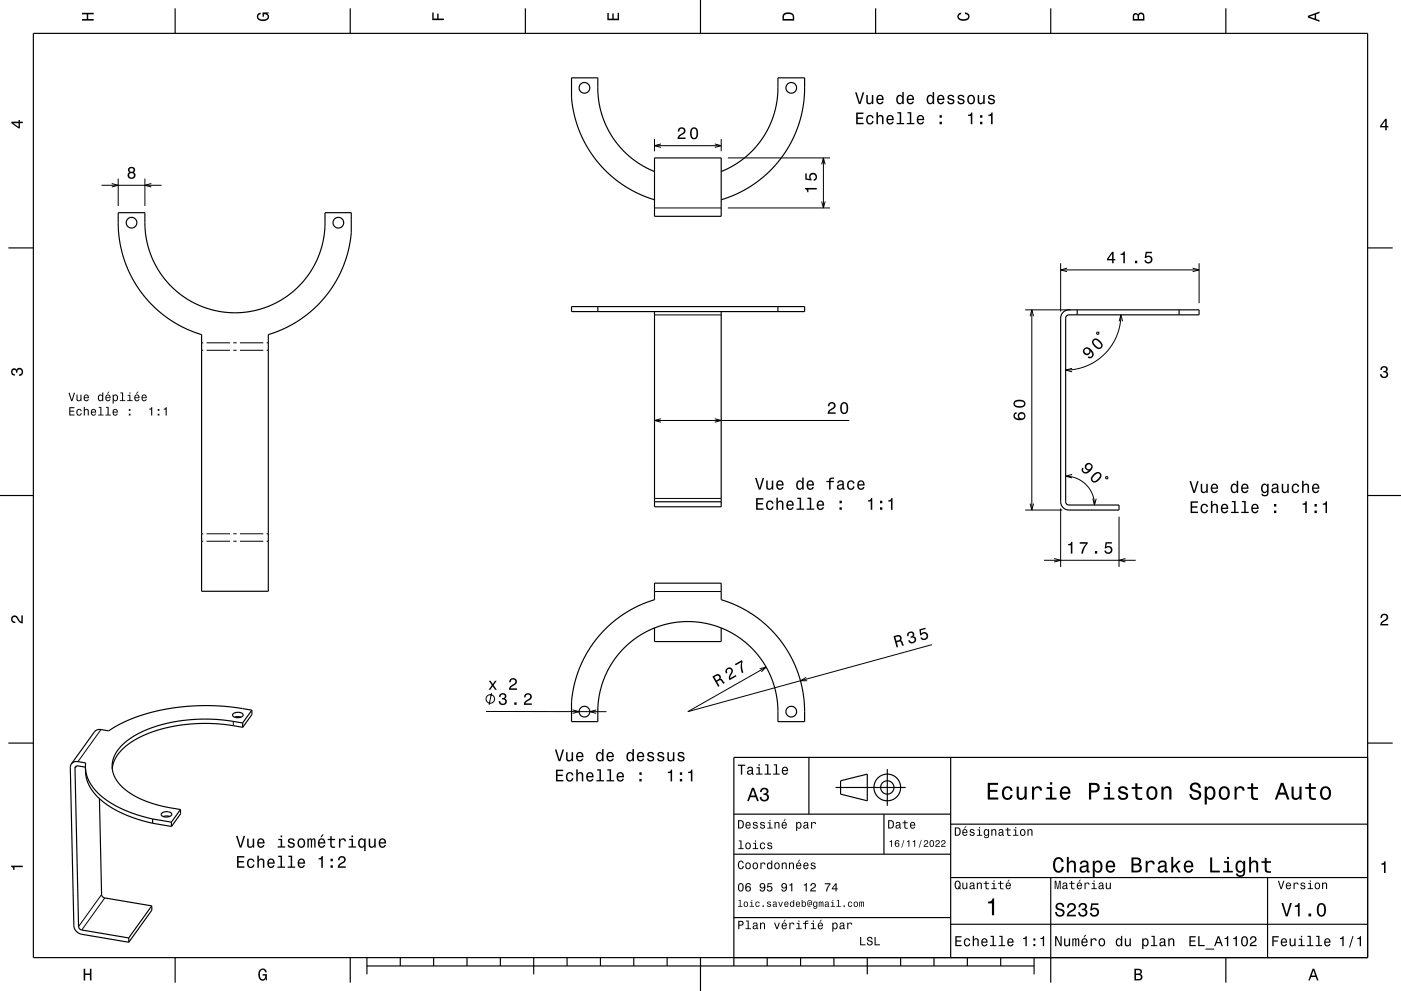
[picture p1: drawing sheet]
<svg xmlns="http://www.w3.org/2000/svg" width="420mm" height="297mm" viewBox="0 0 420 297" stroke-linecap="round" stroke-linejoin="round" font-family="sans-serif">
<g fill="none" stroke="#000" stroke-width=".3">
<path d="M30.4 55.5h18M33.5 55l1.9 .5-1.9 .5M35.4 53.5v8.2M43.4 53.5v8.2M45.4 55l-2 .5 2 .5M196.2 41.7v3.6M196.2 43.7h20M198.1 43.1l-1.9 .6 1.9 .5M214.3 43.1l1.9 .6-1.9 .5M216.2 41.7v3.6M218.2 47.3h30.6M246.3 49.3l.5-2 .6 2"/>
<path d="M246.8 47.3v15M196.2 62.3h20M218.2 62.3h30.6M246.3 60.4l.5 1.9 .6-1.9M318 78.9v14.5M359.5 78.9v12M196.2 94.4h20M307.3 92.9h13.6M308.8 94.8l.5-1.9 .5 1.9M309.3 92.9v60M318 80.9h41.5M319.9 80.4l-1.9 .5 1.9 .5"/>
<path d="M328.8 99.7l.5-.2 .1 .5-.5 .2zM335.5 96.3l.5-1.9 .5 1.9M336 94.4l-.2 2.9-.9 3.2-1.5 2.8-2 2.6-2.5 2.1-3.1 1.7-3.1 .9-3.2 .3M357.5 80.4l2 .5-2 .5M60.4 102.7h.5M60.4 105h.5M61.9 102.7h7M61.9 105h7M69.9 102.7h1M69.9 105h1M71.9 102.7h7M71.9 105h7"/>
<path d="M79.9 102.7h.5M79.9 105h.5M321.4 110.4l-1.9 .5 1.9 .5M196.2 126h58.4M198.1 125.5l-1.9 .5 1.9 .5M214.3 125.5l1.9 .5-1.9 .5M60.4 160h.5M61.9 160h7M69.9 160h1M71.9 160h7M79.9 160h.5M196.2 149.4h20"/>
<path d="M307.3 152.9h11.2M308.8 150.9l.5 2 .5-2M318 152.4v17.5M319.5 142.7h.1a8.6 8.6 0 0 1 8.5 8.7M321.4 142.2l-1.9 .5 1.9 .5M327.6 149.4l.5 2 .5-2M331.6 142.8l.5 .2-.2 .5-.4-.2zM335.5 154.9v15M60.4 162.2h.5M61.9 162.2h7M69.9 162.2h1M71.9 162.2h7"/>
<path d="M79.9 162.2h.5M196.2 177.3h20M313 167.9h27.5M316 167.4l2 .5-2 .5M337.4 167.4l-1.9 .5 1.9 .5M279.4 193.2l-73.2 20.1 23.5-13.4M30.3 218.6l-6.9 9.7M69.9 216.2l.1 1.3M145.7 213.2l36.1 .1M147.3 207.7l-.7 3.5M171.7 212.8l1.9 .5-1.9 .5M178.7 212.8l-1.9 .5 1.9 .5"/>
<path d="M227.7 200.4l2-.5-1.4 1.4M241.7 203l-1.7 1h2M23 229.6l-.5 .7M30.5 268.1l-6.9 9.6M31.4 269.1l-6.9 9.6"/>
<circle cx="147" cy="209.5" r="1.28"/>
</g>
<g fill="none" stroke="#000" stroke-width=".35">
<path d="M10 10h400v277h-400zM52.5 2.5v7.5M105 2.5v7.5M157.5 2.5v7.5M210 0v10M262.5 2.5v7.5M315 2.5v7.5M367.5 2.5v7.5M196.2 51.4l-3.9-2-3.5-2.4-3-3-2.7-3.6-2-4.1-1.2-4-.6-4-.1-5h-7.9l.1 6.3 1 5.9 2 5.4 2.9 5.2 3.6 4.5 4.8 4.1 4.9 2.9 5.6 2.3M196.2 47.3h20v17.5h-20zM216.2 51.4l4-2 3.5-2.5 3.2-3.2 2.6-3.6 1.7-3.6 1.4-4.3 .5-3.7 .1-5.2h8l-.2 6.6-1 5.7-2.1 5.6-2.9 5-3.6 4.4-4.5 4-5.1 3.1-5.6 2.2M2.5 74.3h7.5"/>
<path d="M35.4 63.7h8l.1 4.3 .2 2.7 .7 3.2 1 2.8 1.2 2.8 1.9 2.9 2 2.6 2.3 2.2 3.7 2.7 4.5 2.1 4.8 1.3 4.7 .4 4.7-.4 4.6-1.2 4.5-2.2 3.9-2.8 2.1-2.1 2.1-2.5 1.6-2.5 1.5-3.2 1-3.1 .7-3.1 .2-6.9h7.9v6l-.9 5.5-2.1 5.9-2.9 5.3-3.8 4.6-4.5 4-5.1 3.1-5.6 2.2v76.9h-20v-76.9l-5.6-2.3-4.9-2.9-4.6-4-3.8-4.6-2.8-5-2-5.6-1.1-5.4zM410 74.3h7.5M171.3 91.9h69.9v1.5h-69.9zM179.2 91.9v1.5M196.2 93.4v58.5h20v-58.5M233.2 91.9v1.5M318.7 93.6l.8-.5 1-.2h39v1.5h-39l-.9 .4-.1 .5v55.3l.4 .6 .5 .2h15.1v1.5h-15a2.5 2.5 0 0 1-2.5-2.5v-55l.1-1zM322.9 92.9v1.5M353.5 92.9v1.5M0 148.5h10M196.2 150.4h20M410 148.5h10"/>
<path d="M181.4 188.6l2.9-2.6 3.7-2.6 4.2-2.2 4-1.5v-4.9h20v4.9l3.2 1.1 2.9 1.4 2.8 1.6 2.7 1.9 2.6 2.3 2.3 2.3 3.5 4.9 2.3 4.7 1.7 5.2 .9 5.2 .1 6h-8v-4.3l-.3-3-.7-3.1-1-2.9-1.4-2.9-1.8-2.7-1.9-2.3-2.3-2.3-3.9-2.8-4.5-2.1-4.3-1.2-4.7-.4-4.8 .4-4.5 1.2-4.3 2-4.1 2.8-2.4 2.3-2 2.5-1.7 2.8-1.4 2.9-1.1 3.1-.6 2.9-.3 2.8v4.3h-7.9l.2-7.6 .8-3.9 1-3.4 1.3-3.2 1.8-3.3 2.5-3.5zM196.2 188.2v4.1h20v-4.1M69.9 213.9a2.04 2.04 0 0 1 3 .4 2.01 2.01 0 0 1-3.2 0zM72.3 214.9l-.9-.1-1 .1M72.7 216.7l-5.6-.9-5.5-.3-5.7 .3-5.3 .9-5.1 1.4-4.4 1.9-3.3 2.3-2.6 2.6-1.3 2.7-.2 2.9 1 2.9 2.1 2.6 3.1 2.3 3.7 1.8 4.6 1.4 5.9 1.1M72.7 216.7l.1 1.3M72.8 218l-6.7-1-6.4-.2-6.9 .7-6 1.5-5.4 2.2-4 2.7-1.7 1.7-1 1.5-.7 1.6-.3 1.7M75.5 212.8l-8.3-1.1-8.3-.2-7.6 .8-7.6 1.7-6 2.2-5.1 2.8-2.6-.4-1.2 .3-7.4 10.1M75.5 212.8l-2.8 3.9M75.5 212.8v1.3l-2.7 3.9M2.5 222.7h7.5M21.4 229l.5-.5 .8-.3 3 .4-.1 1.4"/>
<path d="M21.4 229l-.3 1 1 47.5a2.87 2.87 0 0 0 2.4 2.5l14.1 2.4M25.6 229.9l-2.2-.4a.71 .71 0 0 0-.9 .8l1.1 47.6 .8 .8 14.2 2.4M25.6 230l.4 2.3 1 2.4 1.6 2.2 2.4 2.2 2.9 2 3.5 1.7 3.8 1.4 4.6 1.2M25.6 230l.2 2.6 .8 2.6 1.8 2.6 2.2 2.3 3.2 2.2 3.5 1.7 4.3 1.6 4.2 1.1M29.8 239.4l.8 29.1 .7 .6 14.2 2.4M242.5 227v17M250.5 236h21M252 234l8-2v8l-8-2zM266 230.5v11M285 227v60M410 222.7h7.5M410 227h-190v62.5"/>
<path d="M45.8 245.4l5.6 1M45.8 245.4v1.3M45.8 246.7l5.6 1M48.5 243.7a2.05 2.05 0 0 1 3 .3 1.96 1.96 0 0 1-3.2 0zM50.9 244.7l-1-.2-.9 .2M51.4 246.4v1.3M54.1 242.6l-2.7 3.8M54.1 242.6v1.3l-2.7 3.8M220 244h65M220 256h65M265 244v12M285 247h125"/>
<path d="M45.5 271.5v1.3l-6.9 9.6M45.5 271.5l-6.9 9.6M220 275h65M285 277h125M285 263h125M315 263v31.5M380 263v24M38.6 281.1v1.3M52.5 287v7.5M105 287v7.5M110 289.5h200M110 287v5"/>
<path d="M120 287v2.5M130 287v2.5M140 287v2.5M150 287v2.5M160 287v5M170 287v2.5M180 287v2.5M190 287v2.5M200 287v2.5M210 287v10M230 287v2.5M240 287v2.5"/>
<path d="M250 287v2.5M260 287v5M270 287v2.5M280 287v2.5M290 287v2.5M300 287v2.5M310 287v5M367.5 287v7.5"/>
<circle cx="175.2" cy="26.3" r="1.6"/>
<circle cx="237.2" cy="26.3" r="1.6"/>
<circle cx="39.4" cy="66.7" r="1.6"/>
<circle cx="101.4" cy="66.7" r="1.6"/>
<circle cx="175.2" cy="213.3" r="1.6"/>
<circle cx="237.2" cy="213.3" r="1.6"/>
<circle cx="266" cy="236" r="4"/>
<circle cx="266" cy="236" r="2"/>
</g>
<g fill="#000">
<path d="M24.6 3.8h3.5v.5h-1.7v1.4h1.7v.5h-3.5v-.5h1.4v-1.4h-1.4z" fill-rule="evenodd"/>
<path d="M77.3 4.2l.8-.4v.5l-.3 .1a.68 .68 0 0 0-.4 .6 .68 .68 0 0 0 .4 .6 1.68 1.68 0 0 0 2.4-.6 .93 .93 0 0 0-1.1-.8v.8h-.4v-1.3h1.9v.3l-.5 .1 .4 .4a1.19 1.19 0 0 1-.9 1.7 1.9 1.9 0 0 1-2.6-1.3z" fill-rule="evenodd"/>
<path d="M129.6 3.8h.4v1.8h1.1v-1.5h.4v1.5h1.6v.4h-3.5z" fill-rule="evenodd"/>
<path d="M182.1 3.9h.4v1.7h1.1v-1.6h.4v1.6h1.2v-1.8h.4v2.3h-3.5z" fill-rule="evenodd"/>
<path d="M235 4a2.21 2.21 0 0 0-.4 2.2h3.5v-1.2a1.92 1.92 0 0 0-3.1-1zM235.3 4.4l.4-.2a1.45 1.45 0 0 1 2 .8v.7h-2.7l.1-1z" fill-rule="evenodd"/>
<path d="M287.3 4.2l.8-.4v.4l-.3 .1a.66 .66 0 0 0-.4 .6 .66 .66 0 0 0 .4 .6 1.69 1.69 0 0 0 2.5-.5 .9 .9 0 0 0-1-.8v-.5a1.24 1.24 0 0 1 1.4 1.1 1.24 1.24 0 0 1-1.1 1.4 1.93 1.93 0 0 1-2.6-1.2z" fill-rule="evenodd"/>
<path d="M339.8 4.2l-.2 2h3.5v-1.4a.98 .98 0 0 0-.7-1 .98 .98 0 0 0-1.2 .6 .84 .84 0 0 0-1.4-.2zM340.1 4.5l.4-.1 .4 .1 .1 1.2h-1zM341.6 4.4l.4-.2a.58 .58 0 0 1 .7 .7v.8h-1.2z" fill-rule="evenodd"/>
<path d="M392.1 4.7v.6l3.5 1.2v-.4l-1-.4v-1.4l1-.4v-.4zM392.6 5l1.5-.5v1z" fill-rule="evenodd"/>
<path d="M3.4 36.5v.4l2.1 1.6h.5v-1.6h.8v-.4h-.8v-.5h-.4v.5zM4 36.9h1.6v1.1z" fill-rule="evenodd"/>
<path d="M256.7 33.7v3.5h2.2v-.4h-1.8v-1.2h1.6v-.4h-1.6v-1h1.8v-.5zM259.9 34.8a1.45 1.45 0 0 0-.2 1.7 1.45 1.45 0 0 0 1.5 .8l.6-.6 .1-.4h-.4l-.5 .6a1.02 1.02 0 0 1-.9-1 1.02 1.02 0 0 1 1-1l.3 .5h.5a1.09 1.09 0 0 0-.8-.9 1.09 1.09 0 0 0-1.2 .3zM262.8 33.6v3.6h.4v-1.5a.64 .64 0 0 1 .4-.8 .64 .64 0 0 1 .8 .3v2h.5v-1.7a.88 .88 0 0 0-.6-1 .88 .88 0 0 0-1.1 .4v-1.3zM266 34.8a1.45 1.45 0 0 0-.2 1.7 1.45 1.45 0 0 0 1.4 .8l.7-.8h-.4l-.6 .4a.76 .76 0 0 1-.7-.9h1.8a1.16 1.16 0 0 0-.5-1.4 1.16 1.16 0 0 0-1.5 .2zM266.4 35l.2-.1a.67 .67 0 0 1 .7 .1 .67 .67 0 0 1 .2 .6h-1.3zM269 33.6v.4h.7v2.9h-.9v.3h2.3v-.3h-.9v-3.3zM272.1 33.6v.4h.7v2.9h-1v.3h2.3v-.3h-.9v-3.3zM275.1 34.8a1.45 1.45 0 0 0-.2 1.7 1.45 1.45 0 0 0 1.4 .8l.7-.8h-.4l-.6 .4a.75 .75 0 0 1-.7-.9h1.8a1.16 1.16 0 0 0-.5-1.4 1.16 1.16 0 0 0-1.5 .2zM275.5 35l.2-.1a.67 .67 0 0 1 .7 .1 .67 .67 0 0 1 .2 .6h-1.3zM281.7 36.5v.7h.7v-.7zM281.7 34.5v.8h.7v-.8z" fill-rule="evenodd"/>
<path d="M256.3 27.7l1.2 3.5h.5l1.1-3.5h-.5l-.9 3-.9-3zM259.7 28.5v1.8a.89 .89 0 0 0 .6 .9 .89 .89 0 0 0 1.1-.4v.4h.4v-2.7h-.4v1.5a.65 .65 0 0 1-.4 .8 .65 .65 0 0 1-.8-.3l-.1-2zM263 28.8a1.46 1.46 0 0 0-.3 1.6 1.46 1.46 0 0 0 1.5 .8l.7-.8h-.5l-.6 .5a.76 .76 0 0 1-.7-.9h1.8a1.17 1.17 0 0 0-.5-1.4 1.17 1.17 0 0 0-1.4 .2zM263.3 29l.2-.2a.67 .67 0 0 1 .7 .1 .67 .67 0 0 1 .3 .7h-1.4zM269 28.8a1.49 1.49 0 0 0-.3 1.5 1.49 1.49 0 0 0 1.3 .9l.5-.4v.4h.4v-3.6h-.4v1.3a.89 .89 0 0 0-1.5-.1zM269.3 29.1a.62 .62 0 0 1 .7-.3 .62 .62 0 0 1 .4 .6 .91 .91 0 0 1 .1 1 .91 .91 0 0 1-1 .4l-.3-.5zM272.1 28.8a1.45 1.45 0 0 0-.3 1.6 1.45 1.45 0 0 0 1.5 .8l.7-.8h-.5l-.5 .5a.76 .76 0 0 1-.7-.9h1.7a1.17 1.17 0 0 0-.5-1.4 1.17 1.17 0 0 0-1.4 .2zM272.4 29l.3-.2a.67 .67 0 0 1 .6 .1 .67 .67 0 0 1 .3 .7h-1.3zM278.1 28.8a1.49 1.49 0 0 0-.3 1.5 1.49 1.49 0 0 0 1.3 .9l.5-.4v.4h.4v-3.6h-.4v1.3a.89 .89 0 0 0-1.5-.1zM278.4 29.1a.62 .62 0 0 1 .7-.3 .62 .62 0 0 1 .4 .6 .92 .92 0 0 1 .1 1 .92 .92 0 0 1-1 .4l-.3-.5zM281.2 28.8a1.45 1.45 0 0 0-.2 1.6 1.45 1.45 0 0 0 1.4 .8l.7-.8h-.4l-.6 .5a.76 .76 0 0 1-.7-.9h1.7a1.16 1.16 0 0 0-.5-1.4 1.16 1.16 0 0 0-1.4 .2zM281.6 29l.2-.2a.67 .67 0 0 1 .7 .1 .67 .67 0 0 1 .2 .7h-1.3zM284.3 28.6l-.2 .3a.96 .96 0 0 0 1.2 1.2l.3 .1a.6 .6 0 0 1-.5 .7 .6 .6 0 0 1-.7-.6h-.4a1.03 1.03 0 0 0 1.3 1 1.03 1.03 0 0 0 .6-1.4l-1.3-.5a.54 .54 0 0 1 .4-.7 .54 .54 0 0 1 .6 .5h.5a1.09 1.09 0 0 0-1.8-.6zM287.3 28.6l-.2 .3a.96 .96 0 0 0 1.2 1.2l.3 .1a.6 .6 0 0 1-.5 .8 .6 .6 0 0 1-.7-.7h-.4a1.03 1.03 0 0 0 1.3 1 1.03 1.03 0 0 0 .7-1.4l-1.4-.5a.54 .54 0 0 1 .4-.7 .54 .54 0 0 1 .7 .5h.4a1.09 1.09 0 0 0-1.8-.6zM290.3 28.8a1.45 1.45 0 0 0-.3 1.7 1.45 1.45 0 0 0 1.6 .7 1.45 1.45 0 0 0 .7-1.8 1.45 1.45 0 0 0-1.7-.9zM290.6 29a.67 .67 0 0 1 .7-.2 .67 .67 0 0 1 .5 .6 .93 .93 0 0 1 0 1 .93 .93 0 0 1-1 .4 1.36 1.36 0 0 1-.2-1.8zM293.1 28.5v1.8a.89 .89 0 0 0 .6 .9 .89 .89 0 0 0 1.1-.4v.4h.4v-2.7h-.4v1.5a.65 .65 0 0 1-.4 .8 .65 .65 0 0 1-.8-.3l-.1-2zM296.4 28.6l-.2 .3a.96 .96 0 0 0 1.2 1.2l.3 .1a.6 .6 0 0 1-.5 .8 .6 .6 0 0 1-.6-.7h-.5a1.03 1.03 0 0 0 1.3 1 1.03 1.03 0 0 0 .7-1.4l-1.4-.5a.54 .54 0 0 1 .4-.7 .54 .54 0 0 1 .7 .5h.4a1.08 1.08 0 0 0-1.8-.6z" fill-rule="evenodd"/>
<path d="M290.2 34.4v.3h.8v2.5h.5v-3.5h-.3a.77 .77 0 0 1-1 .7zM293.8 36.5v.7h.7v-.7zM293.8 34.5v.8h.7v-.8zM296.3 34.4v.3h.8v2.5h.5v-3.5h-.4a.77 .77 0 0 1-.9 .7z" fill-rule="evenodd"/>
<path d="M415.3 35.6l-1.6 2.1v.5h1.6v.8h.4v-.8h.5v-.4h-.5v-2.2zM415.3 36.2v1.6h-1.1z" fill-rule="evenodd"/>
<path d="M38.6 50.3l-.2 .2a.8 .8 0 0 0 .4 1.1 1.09 1.09 0 0 0-.2 1.7 1.09 1.09 0 0 0 1.7 0 1.09 1.09 0 0 0-.2-1.7 .95 .95 0 0 0 .3-1.3 .95 .95 0 0 0-1.4-.2zM38.7 52.5a.71 .71 0 0 1 1.4 0 .71 .71 0 0 1-1.4 0zM38.8 51a.6 .6 0 0 1 1.2 0 .6 .6 0 0 1-1.2 0z" fill-rule="evenodd"/>
<path d="M203.5 38.5l-.3 .9h.5a.71 .71 0 0 1 .5-.8 .71 .71 0 0 1 .8 .5 .71 .71 0 0 1-.5 .8l-.3 .2a1.64 1.64 0 0 0-1.1 1.6h2.4v-.5h-1.9l.9-.8a1.17 1.17 0 0 0 .9-1.6 1.17 1.17 0 0 0-1.9-.3zM207.2 38.6a2.02 2.02 0 0 0 .9 3.2 2.03 2.03 0 0 0 .9-3.2 1.11 1.11 0 0 0-1.8 0zM207.7 38.6h.7a2.38 2.38 0 0 1 0 2.7h-.7a2.38 2.38 0 0 1 0-2.7z" fill-rule="evenodd"/>
<path d="M241.3 56.3v.4a.78 .78 0 0 1 .7 .9h.4v-.8h2.4v-.5zM241.4 52v1.8l1.9 .3v-.4a.8 .8 0 0 1-.3-1.2 .8 .8 0 0 1 1.3 0 .8 .8 0 0 1-.4 1.2v.5a1.21 1.21 0 0 0 1.1-1.5 1.21 1.21 0 0 0-1.7-.8 1.21 1.21 0 0 0-.5 1.7l-1-.1v-1.5z" fill-rule="evenodd"/>
<path d="M333.4 75.5l-1.5 2.1v.4h1.5v.9h.4v-.9h.5v-.4h-.5v-2.1zM333.4 76.1v1.5h-1.1zM335.9 76v.4h.9v2.5h.4v-3.5h-.3a.77 .77 0 0 1-1 .6zM340.2 78.1v.8h.7v-.8zM343.5 75.5l-.3 1.8h.4a.8 .8 0 0 1 1.2-.2 .8 .8 0 0 1-.1 1.2 .8 .8 0 0 1-1.2-.3h-.4a1.21 1.21 0 0 0 1.5 1 1.21 1.21 0 0 0 .8-1.6 1.21 1.21 0 0 0-1.8-.6l.2-.9h1.5v-.4z" fill-rule="evenodd"/>
<path d="M3.6 110.6a.86 .86 0 0 1 1.4 .2 1.12 1.12 0 0 1 1.5-.4 1.12 1.12 0 0 1 .3 1.6l-.5 .6-.6 .1v-.5a.72 .72 0 0 0 .9-.6 .72 .72 0 0 0-.8-.8 .72 .72 0 0 0-.6 .9h-.4a.62 .62 0 0 0-.4-.8 .62 .62 0 0 0-.8 .5 .62 .62 0 0 0 .5 .7h.4l-.1 .5a1.17 1.17 0 0 1-1-.7 1.17 1.17 0 0 1 .2-1.3z" fill-rule="evenodd"/>
<path d="M20.5 117.7l.8 2.5h.4l.8-2.5h-.4l-.6 2.1-.6-2.1zM22.9 118.3v1.2a.63 .63 0 0 0 .5 .8 .63 .63 0 0 0 .7-.4v.3h.3v-1.9h-.3v1.4l-.5 .3-.3-.3-.1-1.4zM25.3 118.5a.98 .98 0 0 0-.2 1.3 .98 .98 0 0 0 1.3 .3l.2-.4-.9 .3-.3-.7 1.3-.1a.8 .8 0 0 0-.5-.9 .8 .8 0 0 0-.9 .2zM25.5 118.6l.6-.1 .2 .6h-.9zM29.5 118.5l-.1 .3a.91 .91 0 0 0 0 1.1 .91 .91 0 0 0 1 .3l.2-.3v.3h.4v-2.6h-.4v1l-.5-.4zM29.8 118.7l.1-.2a.7 .7 0 0 1 .7 .7 .7 .7 0 0 1-.7 .7l-.2-.3zM32.5 117.4l-.4 .6 .7-.6zM31.8 118.5a.98 .98 0 0 0-.2 1.3 .98 .98 0 0 0 1.3 .3l.2-.4-.9 .3-.3-.7 1.3-.1a.8 .8 0 0 0-.5-.9 .8 .8 0 0 0-.9 .2zM32 118.6l.6-.1 .2 .6h-.9zM33.8 118.3v2.7h.3v-1.1l.1 .2a.67 .67 0 0 0 .7 .1 .67 .67 0 0 0 .4-.5 .91 .91 0 0 0 0-1.1 .91 .91 0 0 0-1-.3l-.2 .3v-.3zM34.2 118.7l.2-.2a.7 .7 0 0 1 .7 .7 .7 .7 0 0 1-.7 .7l-.3-.3zM36.1 117.6v.3h.5v2h-.7v.3h1.6v-.3h-.6v-2.3zM38.3 118.3v.3h.5v1.3h-.7v.3h1.6v-.3h-.6v-1.6zM38.8 117.6v.4h.3v-.4zM41.1 117.4l-.3 .6 .7-.6zM40.5 118.5a.98 .98 0 0 0-.2 1.3 .98 .98 0 0 0 1.2 .3l.3-.4-.9 .3-.3-.7 1.2-.1a.8 .8 0 0 0-.4-.9 .8 .8 0 0 0-.9 .2zM40.7 118.6l.5-.1 .3 .6h-.9zM42.6 118.5a.98 .98 0 0 0-.2 1.3 .98 .98 0 0 0 1.3 .3l.3-.4-1 .3-.3-.7 1.3-.1a.8 .8 0 0 0-.4-.9 .8 .8 0 0 0-1 .2zM42.9 118.6l.5-.1 .3 .6h-1z" fill-rule="evenodd"/>
<path d="M325 104.4a1.15 1.15 0 0 0 .3 1.9 1.15 1.15 0 0 0 1.6-1 1.03 1.03 0 0 1 .3 1.4l-.4 .3-.4-.2-.3 .3a1.23 1.23 0 0 0 1.7-.4 1.23 1.23 0 0 0-.4-1.7 1.63 1.63 0 0 0-2.4-.6zM325.1 105.2a.75 .75 0 0 1 1.5 0 .75 .75 0 0 1-1.5 0zM327.7 101.7a2.02 2.02 0 0 0 2.1 2.9 1.13 1.13 0 0 0 .5-1.8l-.5-.6a1.51 1.51 0 0 0-2.1-.5zM328 102l.3-.1a2.37 2.37 0 0 1 1.8 1.8l-.4 .5a2.37 2.37 0 0 1-1.9-1.9z" fill-rule="evenodd"/>
<path d="M414.1 110a1.01 1.01 0 0 1 1.5-.2 1.01 1.01 0 0 1 0 1.6 1.12 1.12 0 0 1 .4 1.5 1.12 1.12 0 0 1-1.6 .3l-.6-.5-.1-.6h.5a.72 .72 0 0 0 .7 .9 .72 .72 0 0 0 .7-.8 .72 .72 0 0 0-.9-.6v-.4a.62 .62 0 0 0 .8-.4 .62 .62 0 0 0-.5-.8 .62 .62 0 0 0-.7 .5v.4h-.5z" fill-rule="evenodd"/>
<path d="M20.8 122v2.5h1.5v-.3h-1.2v-.8h1.1v-.3h-1.1v-.8h1.2v-.3zM23.1 122.8a.98 .98 0 0 0-.2 1.3 .98 .98 0 0 0 1.4 .3l.2-.6h-.3l-.3 .5a.69 .69 0 0 1-.7-.8 .69 .69 0 0 1 .8-.6l.2 .3h.3a.78 .78 0 0 0-.6-.7 .78 .78 0 0 0-.8 .3zM25.1 121.9v2.6h.3v-1.1a.45 .45 0 0 1 .4-.6 .45 .45 0 0 1 .5 .5v1.2h.3v-1.2a.63 .63 0 0 0-.4-.7 .63 .63 0 0 0-.8 .3v-1zM27.4 122.8a.98 .98 0 0 0-.2 1.3 .98 .98 0 0 0 1.3 .3l.3-.4h-.3a.49 .49 0 0 1-.6 .3 .49 .49 0 0 1-.3-.6l1.2-.2a.8 .8 0 0 0-.4-.9 .8 .8 0 0 0-1 .2zM27.7 123l.5-.2 .3 .6h-.9zM29.6 121.9v.3h.5v2.1h-.7v.2h1.6v-.2h-.6v-2.4zM31.7 121.9v.3h.5v2.1h-.6v.2h1.6v-.2h-.6v-2.4zM34 122.8a.98 .98 0 0 0-.3 1.3 .98 .98 0 0 0 1.3 .3l.3-.4-.9 .3-.3-.6 1.2-.2a.8 .8 0 0 0-.4-.9 .8 .8 0 0 0-.9 .2zM34.2 123l.5-.2 .3 .6h-.9zM38.6 124v.5h.5v-.5zM38.6 122.6v.5h.5v-.5z" fill-rule="evenodd"/>
<path d="M44.7 122.5v.2h.6v1.8h.3v-2.5zM47.3 124v.5h.5v-.5zM47.3 122.6v.5h.5v-.5zM49.1 122.5v.2h.5v1.8h.4v-2.5z" fill-rule="evenodd"/>
<path d="M248.5 120.8l-.3 1h.5a.71 .71 0 0 1 .5-.9 .71 .71 0 0 1 .8 .5 .71 .71 0 0 1-.5 .9l-.3 .1a1.63 1.63 0 0 0-1.1 1.6h2.4v-.4h-1.9l.9-.8a1.17 1.17 0 0 0 .9-1.7 1.17 1.17 0 0 0-1.9-.3zM252.2 121a2.02 2.02 0 0 0 .9 3.1 2.03 2.03 0 0 0 .9-3.2 1.1 1.1 0 0 0-1.8 .1zM252.7 121h.7a2.37 2.37 0 0 1 0 2.6h-.7a2.38 2.38 0 0 1 0-2.6z" fill-rule="evenodd"/>
<path d="M304.1 123.8a1.44 1.44 0 0 0 .1 1.7 1.44 1.44 0 0 0 1.6 .4 1.26 1.26 0 0 0 1.6-.9 1.26 1.26 0 0 0-1.1-1.5 1.11 1.11 0 0 0-1.1 .7 1.11 1.11 0 0 0 .3 1.2 1.02 1.02 0 0 1-1.3-.8l.2-.4 .4-.2v-.5zM305.5 124.7a.75 .75 0 0 1 1.5 0 .75 .75 0 0 1-1.5 0zM304.3 120.1a1.13 1.13 0 0 0-.5 1.2 1.13 1.13 0 0 0 1 .8 1.9 1.9 0 0 0 2.6-1.1 2.03 2.03 0 0 0-3.1-.9zM304.3 120.7a2.37 2.37 0 0 1 2.6 0v.6a2.38 2.38 0 0 1-2.6 0z" fill-rule="evenodd"/>
<path d="M226.7 149.3v3.5h2.2v-.4h-1.8v-1.2h1.6v-.4h-1.6v-1.1h1.8v-.4zM229.9 150.4a1.45 1.45 0 0 0-.2 1.6 1.45 1.45 0 0 0 1.5 .8l.6-.5 .1-.5h-.4l-.5 .6a1.01 1.01 0 0 1-.9-1 1.01 1.01 0 0 1 1-1l.3 .6h.5a1.09 1.09 0 0 0-.8-1 1.09 1.09 0 0 0-1.2 .4zM232.8 149.2v3.6h.4v-1.6a.63 .63 0 0 1 .5-.8 .63 .63 0 0 1 .7 .7v1.7h.5v-1.8a.88 .88 0 0 0-.6-1 .88 .88 0 0 0-1.1 .5v-1.3zM236 150.4a1.45 1.45 0 0 0-.2 1.6 1.45 1.45 0 0 0 1.4 .8l.7-.8h-.4l-.6 .5a.76 .76 0 0 1-.7-.9h1.8a1.16 1.16 0 0 0-.5-1.4 1.16 1.16 0 0 0-1.5 .2zM236.4 150.6l.2-.2a.66 .66 0 0 1 .7 .1 .66 .66 0 0 1 .2 .7h-1.3zM239 149.2v.3h.7v2.9h-.9v.4h2.3v-.4h-.9v-3.2zM242.1 149.2v.3h.6v2.9h-.9v.4h2.3v-.4h-.9v-3.2zM245.1 150.4a1.45 1.45 0 0 0-.2 1.6 1.45 1.45 0 0 0 1.4 .8l.7-.8h-.4l-.6 .5a.76 .76 0 0 1-.7-.9h1.8a1.16 1.16 0 0 0-.5-1.4 1.16 1.16 0 0 0-1.5 .2zM245.5 150.6l.2-.2a.66 .66 0 0 1 .7 .1 .66 .66 0 0 1 .2 .7h-1.3zM251.7 152v.8h.7v-.8zM251.7 150.1v.7h.7v-.7z" fill-rule="evenodd"/>
<path d="M226.3 143.2l1.2 3.5h.5l1.1-3.5h-.5l-.9 3-.9-3zM229.7 144v1.8a.89 .89 0 0 0 .6 1 .89 .89 0 0 0 1.1-.5v.4h.4v-2.7h-.4v1.6a.65 .65 0 0 1-.4 .8 .65 .65 0 0 1-.8-.3l-.1-2.1zM233 144.3a1.46 1.46 0 0 0-.3 1.7 1.46 1.46 0 0 0 1.5 .8l.7-.8h-.5l-.6 .4a.76 .76 0 0 1-.7-.9h1.8a1.17 1.17 0 0 0-.5-1.4 1.17 1.17 0 0 0-1.4 .2zM233.3 144.5l.2-.1a.66 .66 0 0 1 .7 .1 .66 .66 0 0 1 .3 .6h-1.4zM239 144.3a1.49 1.49 0 0 0-.3 1.6 1.49 1.49 0 0 0 1.3 .9l.5-.5v.4h.4v-3.6h-.4v1.3a.89 .89 0 0 0-1.5-.1zM239.3 144.6a.62 .62 0 0 1 .7-.2 .62 .62 0 0 1 .4 .5 .91 .91 0 0 1 .1 1.1 .91 .91 0 0 1-1 .4l-.3-.6zM242.1 144.3a1.45 1.45 0 0 0-.3 1.7 1.45 1.45 0 0 0 1.5 .8l.7-.8h-.5l-.5 .4a.76 .76 0 0 1-.7-.9h1.7a1.17 1.17 0 0 0-.5-1.4 1.17 1.17 0 0 0-1.4 .2zM242.4 144.5l.3-.1a.67 .67 0 0 1 .6 .1 .67 .67 0 0 1 .3 .6h-1.3zM247.7 144.1v.4h.9v2.2h.4v-2.2h1v-.4h-1v-.4l1-.2v-.4a.96 .96 0 0 0-1 .1 .96 .96 0 0 0-.4 .9zM251.3 144.2l-.3 .6h.4a.55 .55 0 0 1 .7-.5 .55 .55 0 0 1 .3 .8h-.2a.91 .91 0 0 0-1.3 .5 .91 .91 0 0 0 .8 1.2l.9-.4 .1 .3h.5v-.3h-.2v-1.7a1.02 1.02 0 0 0-.7-.8 1.02 1.02 0 0 0-1 .3zM251.4 145.7l1.1-.3a.77 .77 0 0 1-.2 .8 .77 .77 0 0 1-.9 .1zM254.2 144.3a1.45 1.45 0 0 0-.2 1.7 1.45 1.45 0 0 0 1.5 .8l.6-.6 .1-.4h-.4l-.5 .6a1.01 1.01 0 0 1-.9-1 1.01 1.01 0 0 1 1-1l.3 .5h.5a1.09 1.09 0 0 0-.8-.9 1.09 1.09 0 0 0-1.2 .3zM257.3 144.3a1.45 1.45 0 0 0-.3 1.7 1.45 1.45 0 0 0 1.5 .8l.7-.8h-.5l-.6 .4a.76 .76 0 0 1-.7-.9h1.8a1.17 1.17 0 0 0-.5-1.4 1.17 1.17 0 0 0-1.4 .2zM257.6 144.5l.2-.1a.67 .67 0 0 1 .7 .1 .67 .67 0 0 1 .3 .6h-1.4z" fill-rule="evenodd"/>
<path d="M260.2 149.9v.4h.8v2.5h.5v-3.5h-.3a.77 .77 0 0 1-1 .6zM263.8 152v.8h.7v-.8zM263.8 150.1v.7h.7v-.7zM266.3 149.9v.4h.8v2.5h.5v-3.5h-.4a.77 .77 0 0 1-.9 .6z" fill-rule="evenodd"/>
<path d="M325.6 139.1a1.1 1.1 0 0 0-.3 1.2 1.1 1.1 0 0 0 1.1 .7 1.02 1.02 0 0 1-1.5 .3l-.2-.4 .2-.4-.4-.4a1.23 1.23 0 0 0 .4 1.7 1.23 1.23 0 0 0 1.7-.4 1.41 1.41 0 0 0 1-1.4 1.41 1.41 0 0 0-1.2-1.3zM325.7 139.9a.75 .75 0 0 1 1.5 0 .75 .75 0 0 1-1.5 0zM327.8 142.2a1.42 1.42 0 0 0-.5 2.1 2.03 2.03 0 0 0 2.9-1.6 1.13 1.13 0 0 0-.6-1.1 1.13 1.13 0 0 0-1.2 .1zM328.1 142.5l.9-.6a.63 .63 0 0 1 .6 .1 .63 .63 0 0 1 .2 .7l-.3 .4a1.61 1.61 0 0 1-1.9 .9l-.1-.6z" fill-rule="evenodd"/>
<path d="M356.9 150.3v3.5h2.2v-.5h-1.7v-1.1h1.6v-.5h-1.6v-1h1.7v-.4zM360.2 151.3a1.45 1.45 0 0 0-.2 1.7 1.45 1.45 0 0 0 1.5 .8l.5-.6 .1-.4h-.4l-.4 .6a1.01 1.01 0 0 1-1-1 1.01 1.01 0 0 1 1-1l.4 .5h.4a1.09 1.09 0 0 0-.7-.9 1.09 1.09 0 0 0-1.2 .3zM363 150.1v3.7h.5v-1.6a.63 .63 0 0 1 .5-.9 .63 .63 0 0 1 .7 .8v1.7h.4v-1.8a.88 .88 0 0 0-.6-1 .88 .88 0 0 0-1 .4v-1.3zM366.3 151.3a1.45 1.45 0 0 0-.3 1.7 1.45 1.45 0 0 0 1.5 .8l.7-.8h-.5l-.6 .5a.76 .76 0 0 1-.7-1h1.8a1.16 1.16 0 0 0-.5-1.3 1.16 1.16 0 0 0-1.4 .1zM366.6 151.6l.2-.2a.66 .66 0 0 1 .7 .1 .66 .66 0 0 1 .3 .7h-1.4zM369.3 150.1v.4h.7v2.9h-.9v.4h2.2v-.4h-.9v-3.3zM372.3 150.1v.4h.7v2.9h-.9v.4h2.3v-.4h-.9v-3.3zM375.4 151.3a1.45 1.45 0 0 0-.3 1.7 1.45 1.45 0 0 0 1.5 .8l.7-.8h-.5l-.6 .5a.76 .76 0 0 1-.7-1h1.8a1.16 1.16 0 0 0-.5-1.3 1.16 1.16 0 0 0-1.4 .1zM375.7 151.6l.2-.2a.66 .66 0 0 1 .7 .1 .66 .66 0 0 1 .3 .7h-1.4zM381.9 153v.8h.7v-.8zM381.9 151.1v.7h.7v-.7z" fill-rule="evenodd"/>
<path d="M356.6 144.2l1.1 3.5h.5l1.1-3.5h-.4l-.9 3-.9-3zM360 145v1.8a.89 .89 0 0 0 .6 1 .89 .89 0 0 0 1-.5v.4h.5v-2.7h-.5v1.6a.65 .65 0 0 1-.4 .7 .65 .65 0 0 1-.8-.3v-2zM363.2 145.3a1.45 1.45 0 0 0-.2 1.6 1.45 1.45 0 0 0 1.4 .8l.7-.8h-.4l-.6 .5a.76 .76 0 0 1-.7-.9h1.8a1.17 1.17 0 0 0-.5-1.4 1.17 1.17 0 0 0-1.5 .2zM363.6 145.5l.2-.1a.67 .67 0 0 1 .7 .1 .67 .67 0 0 1 .2 .6h-1.3zM369.2 145.3a1.49 1.49 0 0 0-.3 1.5 1.49 1.49 0 0 0 1.3 1l.6-.5v.4h.4v-3.6h-.4v1.3a.9 .9 0 0 0-1.6-.1zM369.6 145.6a.62 .62 0 0 1 .6-.3 .62 .62 0 0 1 .5 .6 .91 .91 0 0 1 0 1 .91 .91 0 0 1-.9 .4l-.4-.5zM372.4 145.3a1.45 1.45 0 0 0-.3 1.6 1.45 1.45 0 0 0 1.4 .8l.7-.8h-.4l-.6 .5a.76 .76 0 0 1-.7-.9h1.8a1.16 1.16 0 0 0-.5-1.4 1.16 1.16 0 0 0-1.4 .2zM372.7 145.5l.2-.1a.66 .66 0 0 1 .7 .1 .66 .66 0 0 1 .2 .6h-1.3zM378.3 145.3a1.49 1.49 0 0 0-.2 1.5 1.49 1.49 0 0 0 1.2 1l.6-.5a.73 .73 0 0 1-.3 1 .73 .73 0 0 1-1-.3h-.5a1.1 1.1 0 0 0 1.3 .8 1.1 1.1 0 0 0 .9-1.2v-2.6h-.4v.4l-.4-.4a.9 .9 0 0 0-1.2 .3zM378.7 145.6a.63 .63 0 0 1 .7-.3 .63 .63 0 0 1 .4 .6 .92 .92 0 0 1 .1 1.1 .92 .92 0 0 1-1 .3l-.4-.5zM381.5 145.1l-.2 .7h.4a.55 .55 0 0 1 .6-.5 .55 .55 0 0 1 .4 .7l-.2 .1a.91 .91 0 0 0-1.3 .5 .91 .91 0 0 0 .8 1.2l.8-.4 .1 .3h.6v-.3l-.2-.1-.1-1.6a1.02 1.02 0 0 0-1.7-.6zM381.7 146.7l1.1-.4a.77 .77 0 0 1-.2 .9 .77 .77 0 0 1-.9 .1zM384.3 145v1.8a.89 .89 0 0 0 .6 1 .89 .89 0 0 0 1-.5v.4h.5v-2.7h-.5v1.6a.65 .65 0 0 1-.4 .7 .65 .65 0 0 1-.8-.3v-2zM387.5 145.3a1.45 1.45 0 0 0-.2 1.7 1.45 1.45 0 0 0 1.5 .7l.6-.5 .1-.5h-.4l-.5 .7a1.01 1.01 0 0 1-.9-1.1 1.01 1.01 0 0 1 .9-1l.4 .6h.5a1.09 1.09 0 0 0-.8-1 1.09 1.09 0 0 0-1.2 .4zM390.3 144.1v3.6h.5v-1.6a.63 .63 0 0 1 .4-.7 .63 .63 0 0 1 .8 .3v2h.4v-1.8a.88 .88 0 0 0-.6-.9 .88 .88 0 0 0-1 .4v-1.3zM393.6 145.3a1.45 1.45 0 0 0-.2 1.6 1.45 1.45 0 0 0 1.4 .8l.7-.8h-.4l-.6 .5a.76 .76 0 0 1-.7-.9h1.7a1.17 1.17 0 0 0-.4-1.4 1.17 1.17 0 0 0-1.5 .2zM394 145.5l.2-.1a.67 .67 0 0 1 .7 .1 .67 .67 0 0 1 .2 .6h-1.3z" fill-rule="evenodd"/>
<path d="M390.5 150.9v.4h.8v2.5h.5v-3.6h-.4a.77 .77 0 0 1-.9 .7zM394.1 153v.8h.7v-.8zM394.1 151.1v.7h.7v-.7zM396.6 150.9v.4h.8v2.5h.4v-3.6h-.3a.77 .77 0 0 1-.9 .7z" fill-rule="evenodd"/>
<path d="M320.2 163.1v.3h.8v2.5h.5v-3.5h-.4a.77 .77 0 0 1-.9 .7zM323.7 162.5v.4h1.9a5.2 5.2 0 0 0-1.5 3h.6a5.3 5.3 0 0 1 1.4-3v-.4zM328.2 165.2v.7h.7v-.7zM331.5 162.5l-.3 1.8h.4a.8 .8 0 0 1 1.2-.2 .8 .8 0 0 1-.1 1.3 .8 .8 0 0 1-1.2-.4h-.4a1.21 1.21 0 0 0 1.5 1.1 1.21 1.21 0 0 0 .8-1.7 1.21 1.21 0 0 0-1.8-.6l.2-.9h1.5v-.4z" fill-rule="evenodd"/>
<path d="M3.6 184.7a1.22 1.22 0 0 1 2 .8l.8 .8v-1.9h.4v2.4a2.76 2.76 0 0 1-2-1.8 .69 .69 0 0 0-1.1 .5 .69 .69 0 0 0 .9 .8v.4a1.19 1.19 0 0 1-1.2-.6 1.19 1.19 0 0 1 .2-1.4z" fill-rule="evenodd"/>
<path d="M267.9 190.7l.9 3.3 .4-.1-.4-1.4 .5-.1h.7l.5 1.2 .5-.2-.6-1.3-.4-.2a.97 .97 0 0 0 .1-1.2 .97 .97 0 0 0-1.1-.3zM268.4 191l.6-.2a.6 .6 0 0 1 .8 .4 .6 .6 0 0 1-.5 .7l-.6 .2z" fill-rule="evenodd"/>
<path d="M272.3 189.5l-.4 .7 .1 .5 .4-.1a.62 .62 0 0 1 .1-.8 .62 .62 0 0 1 .9 0 .62 .62 0 0 1 0 .9l-.5 .1 .1 .4a.72 .72 0 0 1 1.1 .2 .72 .72 0 0 1-.3 1 .72 .72 0 0 1-1-.3l-.1-.3-.5 .1a1.18 1.18 0 0 0 1.8 .8 1.18 1.18 0 0 0 .1-1.9l-.3-.1a.97 .97 0 0 0-.1-1.4 .97 .97 0 0 0-1.4 .2zM275.6 188.6l.2 1.9 .4-.1a.8 .8 0 0 1 1.2-.6 .8 .8 0 0 1 .2 1.2 .8 .8 0 0 1-1.2 0l-.5 .1a1.21 1.21 0 0 0 1.7 .7 1.21 1.21 0 0 0 .4-1.8 1.21 1.21 0 0 0-1.8-.1l-.1-1 1.4-.4-.1-.4z" fill-rule="evenodd"/>
<path d="M414.2 184.2a1.18 1.18 0 0 1 1.9 .3 1.18 1.18 0 0 1-1 1.7l-.8 .8h1.9v.4h-2.4a2.76 2.76 0 0 1 1.8-2 .69 .69 0 0 0-.5-1.1 .69 .69 0 0 0-.8 .9h-.4z" fill-rule="evenodd"/>
<path d="M146.5 204l.9 1.3-.9 1.4h.5l.7-1 .7 1h.6l-1-1.4 .9-1.3h-.5l-.7 1-.6-1zM153 203.5l-.3 1h.4a.71 .71 0 0 1 .5-.9 .71 .71 0 0 1 .9 .5 .71 .71 0 0 1-.5 .9l-.3 .2a1.64 1.64 0 0 0-1.1 1.5h2.4v-.4h-1.9l.8-.8a1.17 1.17 0 0 0 1-1.7 1.17 1.17 0 0 0-1.9-.3z" fill-rule="evenodd"/>
<path d="M149.9 208l-.3 .9h.4a.62 .62 0 0 1 .4-.8 .62 .62 0 0 1 .8 .3 .62 .62 0 0 1-.2 .8h-.5v.4a.72 .72 0 0 1 .9 .5 .72 .72 0 0 1-.5 .9 .72 .72 0 0 1-.9-.5v-.4h-.5a1.18 1.18 0 0 0 1.5 1.2 1.18 1.18 0 0 0 .6-1.8l-.2-.1a1.01 1.01 0 0 0 0-1.6 1.01 1.01 0 0 0-1.5 .2zM154.2 210.5v.7h.7v-.7zM157.4 208l-.3 1h.5a.71 .71 0 0 1 .5-.9 .71 .71 0 0 1 .8 .6 .71 .71 0 0 1-.5 .8l-.3 .2a1.64 1.64 0 0 0-1.1 1.5l2.4 .1v-.5h-1.9l.9-.8a1.17 1.17 0 0 0 .9-1.6 1.17 1.17 0 0 0-1.9-.4z" fill-rule="evenodd"/>
<path d="M213.6 202.8l1.7 3 .4-.2-.7-1.3 .9-.5 1 1.1 .4-.2-.9-1.2h-.4a.97 .97 0 0 0-.2-1.2 .97 .97 0 0 0-1.2-.1zM214.2 202.9l.5-.3a.6 .6 0 0 1 .9 .2 .6 .6 0 0 1-.4 .9l-.4 .2z" fill-rule="evenodd"/>
<path d="M217.7 200.5a1.15 1.15 0 0 0 0 1.4l.4-.3a.7 .7 0 0 1 0-.9 .7 .7 0 0 1 1 0 .7 .7 0 0 1 0 1l-.2 .3a1.63 1.63 0 0 0-.2 1.9l2.1-1.2-.2-.4-1.7 .9 .4-1.1a1.16 1.16 0 0 0 .1-1.7 1.16 1.16 0 0 0-1.7 .1zM220.3 199l.2 .4 1.7-.9a5.2 5.2 0 0 0 .2 3.3l.5-.3a5.3 5.3 0 0 1-.3-3.3l-.2-.4z" fill-rule="evenodd"/>
<path d="M166.7 230.7v3.5h2.2v-.4h-1.8v-1.2h1.6v-.4h-1.6v-1.1h1.8v-.4zM169.9 231.8a1.45 1.45 0 0 0-.2 1.6 1.45 1.45 0 0 0 1.5 .8l.6-.5 .1-.5h-.4l-.5 .6a1.02 1.02 0 0 1-.9-1 1.02 1.02 0 0 1 1-1l.3 .6h.5a1.09 1.09 0 0 0-.8-1 1.09 1.09 0 0 0-1.2 .4zM172.8 230.6v3.6h.4v-1.6a.64 .64 0 0 1 .4-.8 .64 .64 0 0 1 .8 .4v2h.5v-1.8a.88 .88 0 0 0-.6-1 .88 .88 0 0 0-1.1 .5v-1.3zM176 231.8a1.45 1.45 0 0 0-.2 1.6 1.45 1.45 0 0 0 1.4 .8l.7-.8h-.4l-.6 .5a.76 .76 0 0 1-.7-.9h1.8a1.17 1.17 0 0 0-.5-1.4 1.17 1.17 0 0 0-1.5 .2zM176.4 232l.2-.2a.67 .67 0 0 1 .7 .1 .67 .67 0 0 1 .2 .7h-1.3zM179 230.6v.3h.7v2.9h-.9v.4h2.3v-.4h-.9v-3.2zM182.1 230.6v.3h.6v2.9h-.9v.4h2.3v-.4h-.9v-3.2zM185.1 231.8a1.45 1.45 0 0 0-.2 1.6 1.45 1.45 0 0 0 1.4 .8l.7-.8h-.4l-.6 .5a.76 .76 0 0 1-.7-.9h1.8a1.16 1.16 0 0 0-.5-1.4 1.16 1.16 0 0 0-1.5 .2zM185.5 232l.2-.2a.67 .67 0 0 1 .7 .1 .67 .67 0 0 1 .2 .7h-1.3zM191.7 233.4v.8h.7v-.8zM191.7 231.5v.7h.7v-.7z" fill-rule="evenodd"/>
<path d="M166.3 224.6l1.2 3.5h.5l1.1-3.5h-.5l-.9 3-.9-3zM169.7 225.4v1.8a.89 .89 0 0 0 .6 1 .89 .89 0 0 0 1.1-.5v.4h.4v-2.7h-.4v1.6a.65 .65 0 0 1-.4 .8 .65 .65 0 0 1-.8-.3v-2.1zM173 225.7a1.45 1.45 0 0 0-.3 1.7 1.45 1.45 0 0 0 1.5 .8l.7-.8h-.5l-.6 .4a.76 .76 0 0 1-.7-.9h1.8a1.17 1.17 0 0 0-.5-1.4 1.17 1.17 0 0 0-1.4 .2zM173.3 225.9l.2-.1a.67 .67 0 0 1 .7 .1 .67 .67 0 0 1 .3 .6h-1.4zM179 225.7a1.49 1.49 0 0 0-.3 1.6 1.49 1.49 0 0 0 1.3 .9l.5-.5v.4h.4v-3.6h-.4v1.3a.89 .89 0 0 0-1.5-.1zM179.3 226a.62 .62 0 0 1 .7-.2 .62 .62 0 0 1 .4 .5l.1 .5a.83 .83 0 0 1-.7 1 1.19 1.19 0 0 1-.5-1.8zM182.1 225.7a1.45 1.45 0 0 0-.3 1.7 1.45 1.45 0 0 0 1.5 .8l.7-.8h-.5l-.5 .4a.76 .76 0 0 1-.7-.9h1.7a1.17 1.17 0 0 0-.5-1.4 1.17 1.17 0 0 0-1.4 .2zM182.4 225.9l.3-.1a.67 .67 0 0 1 .6 .1 .67 .67 0 0 1 .3 .6h-1.3zM188.1 225.7a1.49 1.49 0 0 0-.3 1.6 1.49 1.49 0 0 0 1.3 .9l.5-.5v.4h.4v-3.6h-.4v1.3a.89 .89 0 0 0-1.5-.1zM188.4 226a.62 .62 0 0 1 .7-.2 .62 .62 0 0 1 .4 .5l.1 .5a.83 .83 0 0 1-.7 1 1.19 1.19 0 0 1-.5-1.8zM191.2 225.7a1.45 1.45 0 0 0-.3 1.7 1.45 1.45 0 0 0 1.5 .8l.7-.8h-.4l-.6 .4a.76 .76 0 0 1-.7-.9h1.7a1.17 1.17 0 0 0-.5-1.4 1.17 1.17 0 0 0-1.4 .2zM191.6 225.9l.2-.1a.67 .67 0 0 1 .7 .1 .67 .67 0 0 1 .2 .6h-1.3zM194.3 225.6l-.2 .2a.96 .96 0 0 0 1.2 1.2l.3 .1a.6 .6 0 0 1-.5 .8 .6 .6 0 0 1-.7-.6h-.4a1.03 1.03 0 0 0 1.3 1 1.03 1.03 0 0 0 .6-1.5l-1.3-.5a.53 .53 0 0 1 .4-.6 .53 .53 0 0 1 .6 .4h.5a1.09 1.09 0 0 0-1.8-.5zM197.3 225.6l-.2 .2a.96 .96 0 0 0 1.2 1.2l.3 .1a.6 .6 0 0 1-.5 .8 .6 .6 0 0 1-.7-.6h-.4a1.03 1.03 0 0 0 1.3 1 1.03 1.03 0 0 0 .7-1.5l-1.4-.5a.54 .54 0 0 1 .4-.7 .54 .54 0 0 1 .7 .5h.4a1.09 1.09 0 0 0-1.8-.5zM200.1 225.4v1.8a.89 .89 0 0 0 .6 1 .89 .89 0 0 0 1-.5v.4h.5v-2.7h-.5v1.6a.65 .65 0 0 1-.4 .8 .65 .65 0 0 1-.8-.3v-2.1zM203.4 225.6l-.2 .2a.96 .96 0 0 0 1.2 1.2l.3 .1a.6 .6 0 0 1-.5 .8 .6 .6 0 0 1-.7-.6h-.4a1.03 1.03 0 0 0 1.3 1 1.03 1.03 0 0 0 .6-1.5l-1.3-.5a.54 .54 0 0 1 .4-.7 .54 .54 0 0 1 .6 .5h.5a1.09 1.09 0 0 0-1.8-.5z" fill-rule="evenodd"/>
<path d="M200.2 231.3v.4h.8v2.5h.5v-3.5h-.3a.77 .77 0 0 1-1 .6zM203.8 233.4v.8h.7v-.8zM203.8 231.5v.7h.7v-.7zM206.3 231.3v.4h.8v2.5h.5v-3.5h-.4a.77 .77 0 0 1-.9 .6z" fill-rule="evenodd"/>
<path d="M221.2 229.2v.3h.9v2.7h.4v-2.7h.9v-.3zM224.3 230l-.3 .5h.4a.47 .47 0 0 1 .5-.4 .47 .47 0 0 1 .4 .6l-.2 .1a.78 .78 0 0 0-1.1 .4 .78 .78 0 0 0 .6 1l.8-.3 .1 .2 .5 .1v-.3l-.3-.1v-1.3a.87 .87 0 0 0-.6-.7 .87 .87 0 0 0-.8 .2zM224.4 231.3l.9-.3v.4a.51 .51 0 0 1-.5 .5 .51 .51 0 0 1-.5-.5zM226.8 229.9v.3h.6v1.6h-.8v.4h2v-.4h-.8v-1.9zM227.4 229.1v.4h.4v-.4zM229.4 229.1v.3h.6v2.4h-.8v.4h1.9v-.4h-.8v-2.7zM232 229.1v.3h.6v2.4h-.8v.4h1.9v-.4h-.7v-2.7zM234.6 230.1a1.24 1.24 0 0 0-.2 1.4 1.24 1.24 0 0 0 1.2 .7l.6-.7h-.3l-.6 .4a.64 .64 0 0 1-.5-.8h1.5v-.2a.96 .96 0 0 0-.5-1 .96 .96 0 0 0-1.2 .2zM234.9 230.3l.7-.2 .3 .7h-1.1z" fill-rule="evenodd"/>
<path d="M296.1 234.6v5h3.2v-.6h-2.5v-1.7h2.2v-.6h-2.2v-1.5h2.4v-.6zM300.8 236.2a2.18 2.18 0 0 0 1.2 3.6 1.51 1.51 0 0 0 1.6-1.6h-.6a.95 .95 0 0 1-.9 1 .95 .95 0 0 1-1-.9 1.6 1.6 0 0 1 .9-2.1 .86 .86 0 0 1 .9 .8h.7a1.56 1.56 0 0 0-1.1-1.3 1.56 1.56 0 0 0-1.7 .5zM304.8 235.8v2.5a1.27 1.27 0 0 0 .9 1.4 1.27 1.27 0 0 0 1.5-.7v.6h.6v-3.8h-.6v2.2a.92 .92 0 0 1-.6 1.1 .92 .92 0 0 1-1.2-.4v-2.9zM309.4 235.8v3.8h.6v-2.2a.95 .95 0 0 1 .5-1.1 .95 .95 0 0 1 1.2 .3l.1 .4h.6a1.28 1.28 0 0 0-1-1.4 1.28 1.28 0 0 0-1.4 .8v-.6zM313.8 235.9v.5h1v2.7h-1.3v.5h3.2v-.5h-1.3v-3.2zM314.8 234.4v.8h.6v-.8zM318.1 236.2a2.2 2.2 0 0 0 1.2 3.6 1.51 1.51 0 0 0 1.5-1.3h-.6l-.3 .5-.5 .2a1.08 1.08 0 0 1-1-1.3h2.5a1.66 1.66 0 0 0-.7-2 1.66 1.66 0 0 0-2.1 .3zM318.6 236.5a.94 .94 0 0 1 1.2-.2 .94 .94 0 0 1 .5 1h-1.9zM326.5 234.6v5h.6v-2.1a1.92 1.92 0 0 0 2.6-1.4 1.33 1.33 0 0 0-1.5-1.5zM327.1 235.2a1.6 1.6 0 0 1 1.8 .5 .86 .86 0 0 1 0 .9 .86 .86 0 0 1-.9 .3h-.9zM331.1 235.9v.5h1v2.7h-1.3v.5h3.3v-.5h-1.3v-3.2zM332.1 234.4v.8h.7v-.8zM335.6 235.9a1.08 1.08 0 0 0-.3 1.2 1.08 1.08 0 0 0 1 .7l1.2 .5a.91 .91 0 0 1-.8 1 .91 .91 0 0 1-1-.9h-.6a1.52 1.52 0 0 0 1.7 1.3 1.52 1.52 0 0 0 1.3-1.7l-.5-.5-1.6-.4a.76 .76 0 0 1 .6-1 .76 .76 0 0 1 .9 .7h.6a1.47 1.47 0 0 0-1-1.2 1.47 1.47 0 0 0-1.5 .3zM340.4 234.7v1.2h-1.1v.5h1.1v2.6a1.49 1.49 0 0 0 2 .7v-.5a.97 .97 0 0 1-1.4-.5v-2.3h1.4v-.5h-1.4v-1.2zM344.1 236.2a2.18 2.18 0 0 0 1.2 3.6 2.12 2.12 0 0 0 1.7-2.1 2.12 2.12 0 0 0-1.7-2.1l-.7 .2zM344.6 236.6a.96 .96 0 0 1 1-.4 .96 .96 0 0 1 .7 .8 1.59 1.59 0 0 1-1 2.2 1.67 1.67 0 0 1-.7-2.6zM348.2 235.8v3.8h.6v-2.2a.91 .91 0 0 1 .6-1.1 .91 .91 0 0 1 1.1 .5v2.8h.7v-2.5a1.27 1.27 0 0 0-.9-1.4 1.27 1.27 0 0 0-1.5 .6v-.5zM357.1 234.9a1.37 1.37 0 0 0-.3 1.5 1.37 1.37 0 0 0 1.3 .9 1.1 1.1 0 0 1 1.3 1.3 1.19 1.19 0 0 1-1.3 .5 1.19 1.19 0 0 1-.9-1.1h-.7a1.73 1.73 0 0 0 2.2 1.8 1.73 1.73 0 0 0 1-2.6l-1.1-.4a1.02 1.02 0 0 1-1.2-.9 .99 .99 0 0 1 1.1-.8 .99 .99 0 0 1 .8 1h.7a1.66 1.66 0 0 0-1-1.6 1.66 1.66 0 0 0-1.9 .4zM361.2 235.8v5.3h.6v-2.1a1.32 1.32 0 0 0 1.4 .7 1.32 1.32 0 0 0 1.1-1.1 2.15 2.15 0 0 0-1.4-3l-.6 .2-.5 .5v-.5zM362.1 236.6a.9 .9 0 0 1 .9-.4 .9 .9 0 0 1 .7 .8 1.61 1.61 0 0 1-.9 2.2 1.69 1.69 0 0 1-.7-2.6zM365.8 236.2a2.18 2.18 0 0 0 1.2 3.6 2.16 2.16 0 0 0 1.8-1.8 2.16 2.16 0 0 0-1.1-2.2h-1.4zM366.3 236.6a.96 .96 0 0 1 1-.4 .96 .96 0 0 1 .7 .8 1.59 1.59 0 0 1-1 2.2 1.67 1.67 0 0 1-.7-2.6zM370.1 235.8v3.8h.6v-2.2a.95 .95 0 0 1 .5-1.1 .95 .95 0 0 1 1.2 .3l.1 .4h.6a1.28 1.28 0 0 0-1-1.4 1.28 1.28 0 0 0-1.4 .8v-.6zM375.1 234.7v1.2h-1.1v.5h1.1v2.6a1.49 1.49 0 0 0 2 .7v-.5a.98 .98 0 0 1-1.4-.5v-2.3h1.4v-.5h-1.4v-1.2zM384 234.6l-1.8 5h.6l.6-1.5h2l.5 1.5h.7l-1.9-5zM384.4 235.3l.7 2.2h-1.5zM387.2 235.8v2.5a1.27 1.27 0 0 0 .9 1.4 1.27 1.27 0 0 0 1.5-.7v.6h.6v-3.8h-.6v2.2a.92 .92 0 0 1-.6 1.1 .92 .92 0 0 1-1.1-.4l-.1-2.9zM392.4 234.7v1.2h-1.1v.5h1.1v2.6a1.49 1.49 0 0 0 2.1 .7v-.5a.97 .97 0 0 1-1.4-.5l-.1-2.3h1.5v-.5h-1.5v-1.2zM396.1 236.2a2.18 2.18 0 0 0 1.3 3.6 2.16 2.16 0 0 0 1.7-1.8 2.16 2.16 0 0 0-1-2.2h-1.4zM396.6 236.6a.96 .96 0 0 1 1-.4 .96 .96 0 0 1 .7 .8 1.59 1.59 0 0 1-.9 2.2 1.67 1.67 0 0 1-.8-2.6z" fill-rule="evenodd"/>
<path d="M3.3 259.4h3.5v.5h-2.5v.8h-.3a.77 .77 0 0 0-.7-.9z" fill-rule="evenodd"/>
<path d="M70.7 250.5l1.2 3.5h.5l1.1-3.5h-.5l-.9 3-.9-3zM74.1 251.3v1.8a.89 .89 0 0 0 .6 1 .89 .89 0 0 0 1.1-.5v.4h.4v-2.7h-.4v1.6a.65 .65 0 0 1-.4 .8 .65 .65 0 0 1-.8-.3l-.1-2.1zM77.4 251.6a1.46 1.46 0 0 0-.3 1.6 1.46 1.46 0 0 0 1.5 .9l.7-.9h-.5l-.6 .5a.75 .75 0 0 1-.7-.9h1.8a1.17 1.17 0 0 0-.5-1.4 1.17 1.17 0 0 0-1.4 .2zM77.7 251.8l.2-.1a.67 .67 0 0 1 .7 .1 .67 .67 0 0 1 .3 .6h-1.4zM83.4 251.4v.4h.7v1.9h-.9v.3h2.3v-.3h-.9v-2.3zM84.1 250.4v.5h.5v-.5zM86.5 251.4l-.2 .3a.96 .96 0 0 0 1.2 1.2l.3 .1a.6 .6 0 0 1-.5 .8 .6 .6 0 0 1-.6-.6h-.5a1.03 1.03 0 0 0 1.3 1 1.03 1.03 0 0 0 .7-1.5l-1.4-.5a.54 .54 0 0 1 .5-.7 .54 .54 0 0 1 .6 .5h.4a1.09 1.09 0 0 0-1.8-.6zM89.5 251.6a1.45 1.45 0 0 0-.2 1.7 1.45 1.45 0 0 0 1.5 .7 1.45 1.45 0 0 0 .7-1.8 1.45 1.45 0 0 0-1.7-.9zM89.8 251.9a.67 .67 0 0 1 .7-.3 .67 .67 0 0 1 .5 .6 .93 .93 0 0 1 0 1.1 .93 .93 0 0 1-1 .4 1.36 1.36 0 0 1-.2-1.8zM92.2 251.3v2.7h.4v-1.8l.2-.6h.3l.1 .3v2.1h.4v-2.1l.3-.3 .3 .5v1.9h.4v-1.8a.69 .69 0 0 0-.5-1l-.6 .4-.5-.4-.5 .4v-.3zM96.6 250.1l-.5 .8h.3l.7-.8zM95.6 251.6a1.45 1.45 0 0 0-.3 1.6 1.45 1.45 0 0 0 1.5 .9l.7-.9h-.5l-.5 .5a.76 .76 0 0 1-.7-.9h1.7a1.17 1.17 0 0 0-.5-1.4 1.17 1.17 0 0 0-1.4 .2zM95.9 251.8l.3-.1a.67 .67 0 0 1 .6 .1 .67 .67 0 0 1 .3 .6h-1.3zM99 250.6v.8h-.8v.4h.8v1.8a1.05 1.05 0 0 0 1.5 .5v-.4a.68 .68 0 0 1-1-.3l-.1-1.6h1.1v-.4h-1.1v-.8zM101.6 251.3v2.7h.4v-1.5a.66 .66 0 0 1 .4-.8 .66 .66 0 0 1 .8 .2l.1 .3h.4a.89 .89 0 0 0-.7-1 .89 .89 0 0 0-1 .6v-.5zM104.7 251.4v.4h.7v1.9h-.9v.3h2.3v-.3h-1v-2.3zM105.4 250.4v.5h.4v-.5zM107.6 251.6a1.5 1.5 0 0 0-.2 1.6 1.5 1.5 0 0 0 1.2 .9l.6-.5v1.5h.4v-3.8h-.4v.4l-.4-.4a.91 .91 0 0 0-1.2 .3zM108 251.9a.62 .62 0 0 1 .7-.3 .62 .62 0 0 1 .4 .6 .91 .91 0 0 1 .1 1.1 .91 .91 0 0 1-1 .4l-.4-.6zM110.5 251.3v1.8a.89 .89 0 0 0 .6 1 .89 .89 0 0 0 1.1-.5v.4h.4v-2.7h-.4v1.6a.64 .64 0 0 1-.4 .8 .64 .64 0 0 1-.8-.3v-2.1zM113.8 251.6a1.45 1.45 0 0 0-.2 1.6 1.45 1.45 0 0 0 1.4 .9l.7-.9h-.4l-.6 .5a.75 .75 0 0 1-.7-.9h1.7a1.16 1.16 0 0 0-.4-1.4 1.16 1.16 0 0 0-1.5 .2zM114.2 251.8l.2-.1a.67 .67 0 0 1 .7 .1 .67 .67 0 0 1 .2 .6h-1.3z" fill-rule="evenodd"/>
<path d="M221.5 251.9v.2h.5v2.1h-.7v.3h1.6v-.3h-.6v-2.3zM223.6 252.7a.98 .98 0 0 0-.1 1.4 .98 .98 0 0 0 1.4 .2 .98 .98 0 0 0 .1-1.4 .98 .98 0 0 0-1.4-.2zM223.9 252.9l.1-.1a.71 .71 0 0 1 .8 .7 .71 .71 0 0 1-.8 .7l-.2-.4zM225.8 252.6v.3h.5v1.3h-.6v.3h1.6v-.3h-.7v-1.6zM226.3 251.9v.3h.4v-.3zM228 252.7a.98 .98 0 0 0-.2 1.4 .98 .98 0 0 0 1.4 .2l.2-.5h-.3l-.3 .4a.69 .69 0 0 1-.7-.7 .69 .69 0 0 1 .8-.6l.2 .3h.3a.78 .78 0 0 0-.6-.7 .78 .78 0 0 0-.8 .2zM230.2 252.6l-.2 .4 .2 .4 .9 .4a.43 .43 0 0 1-.3 .5 .43 .43 0 0 1-.5-.4h-.3a.71 .71 0 0 0 .9 .7 .71 .71 0 0 0 .3-1.2l-.8-.2a.38 .38 0 0 1 .3-.5 .38 .38 0 0 1 .5 .4l.3-.1-.4-.5z" fill-rule="evenodd"/>
<path d="M221.2 245.8v2.5h.9a1.28 1.28 0 0 0 1-1.2 1.28 1.28 0 0 0-1-1.3zM221.6 246.1a.96 .96 0 0 1 1.1 1 .96 .96 0 0 1-1.1 .9zM223.7 246.6a.98 .98 0 0 0-.2 1.3 .98 .98 0 0 0 1.3 .3l.2-.4-.9 .3-.3-.7 1.3-.1a.8 .8 0 0 0-.5-.9 .8 .8 0 0 0-.9 .2zM223.9 246.7l.6-.1 .2 .6h-.9zM225.9 246.5l-.2 .4 .1 .3 1 .4a.43 .43 0 0 1-.4 .5 .43 .43 0 0 1-.4-.4h-.3a.7 .7 0 0 0 .9 .7 .7 .7 0 0 0 .3-1.1l-.8-.3a.38 .38 0 0 1 .3-.5 .38 .38 0 0 1 .4 .4h.3l-.4-.6zM228 246.5l-.1 .4 .1 .3 1 .4a.43 .43 0 0 1-.4 .5 .43 .43 0 0 1-.5-.4h-.3a.7 .7 0 0 0 1 .7 .7 .7 0 0 0 .2-1.1l-.7-.3a.38 .38 0 0 1 .3-.5 .38 .38 0 0 1 .4 .4h.3l-.4-.6zM230.2 246.4v.3h.5v1.3h-.7v.3h1.6v-.3h-.6v-1.6zM230.7 245.7v.4h.3v-.4zM232.2 246.4v1.9h.3v-1.1a.45 .45 0 0 1 .4-.6 .45 .45 0 0 1 .5 .5v1.2h.3v-1.3a.63 .63 0 0 0-.5-.7 .63 .63 0 0 0-.7 .4v-.3zM235.2 245.5l-.4 .6 .8-.6zM234.5 246.6a.98 .98 0 0 0-.2 1.3 .98 .98 0 0 0 1.3 .3l.3-.4-1 .3-.3-.7 1.3-.1a.8 .8 0 0 0-.4-.9 .8 .8 0 0 0-1 .2zM234.8 246.7l.5-.1 .3 .6h-1zM238.7 246.4v2.7h.3v-1.1l.1 .2a.67 .67 0 0 0 .7 .1 .67 .67 0 0 0 .4-.5 .91 .91 0 0 0 0-1.1 .91 .91 0 0 0-1-.3l-.2 .3v-.3zM239.1 246.8l.2-.2a.7 .7 0 0 1 .7 .7 .7 .7 0 0 1-.7 .7l-.3-.3zM241.1 246.5l-.2 .4h.3a.39 .39 0 0 1 .4-.3 .39 .39 0 0 1 .3 .5 .73 .73 0 0 0-.9 .3 .73 .73 0 0 0 .1 .9l.9-.2 .1 .2h.4l-.2-1.4a.73 .73 0 0 0-.5-.6 .73 .73 0 0 0-.7 .2zM241.2 247.6l.8-.3v.3a.42 .42 0 0 1-.4 .5 .42 .42 0 0 1-.5-.5zM243.1 246.4v1.9h.4l.1-1.6 .5-.1 .2 .4h.4a.64 .64 0 0 0-.5-.7 .64 .64 0 0 0-.8 .4v-.3z" fill-rule="evenodd"/>
<path d="M221.4 258.2a1.33 1.33 0 0 0-.2 1.5 1.33 1.33 0 0 0 1.3 .8l.5-1h-.3l-.4 .7a1.04 1.04 0 0 1-.8-.9 1.04 1.04 0 0 1 .6-1.1l.5 .5h.4a.85 .85 0 0 0-.6-.8 .85 .85 0 0 0-1 .3zM223.6 258.7a.98 .98 0 0 0-.1 1.4 .98 .98 0 0 0 1.4 .2 .98 .98 0 0 0 .1-1.4 .98 .98 0 0 0-1.4-.2zM223.9 258.9l.1-.1a.71 .71 0 0 1 .8 .7 .71 .71 0 0 1-.8 .7l-.2-.4zM225.8 258.7a.98 .98 0 0 0-.1 1.4 .98 .98 0 0 0 1.3 .2 .98 .98 0 0 0 .2-1.4 .98 .98 0 0 0-1.4-.2zM226 258.9l.2-.1a.71 .71 0 0 1 .7 .7 .71 .71 0 0 1-.7 .7l-.3-.4zM228 258.5v2h.3l.1-1.6 .5-.1 .3 .3h.3a.64 .64 0 0 0-.5-.6 .64 .64 0 0 0-.7 .4v-.4zM230.1 258.7l-.2 .4a.91 .91 0 0 0 .1 1 .91 .91 0 0 0 1 .3l.2-.2v.3h.3v-2.6h-.3v.9l-.6-.3zM230.4 258.9l.1-.1a.7 .7 0 0 1 .7 .7 .7 .7 0 0 1-.7 .7l-.2-.4zM232.3 258.7a.98 .98 0 0 0-.1 1.4 .98 .98 0 0 0 1.3 .2 .98 .98 0 0 0 .2-1.4 .98 .98 0 0 0-1.4-.2zM232.5 258.9l.2-.1a.71 .71 0 0 1 .7 .7 .71 .71 0 0 1-.7 .7l-.3-.4zM234.4 258.5v2h.3v-1.1a.45 .45 0 0 1 .3-.7 .45 .45 0 0 1 .5 .6v1.2h.4v-1.3a.63 .63 0 0 0-.5-.7 .63 .63 0 0 0-.7 .3v-.3zM236.5 258.5v2h.3v-1.1a.45 .45 0 0 1 .4-.7 .45 .45 0 0 1 .5 .6v1.2h.3v-1.3a.64 .64 0 0 0-.4-.7 .64 .64 0 0 0-.8 .3v-.3zM239.5 257.7l-.3 .6 .7-.6zM238.9 258.7a.98 .98 0 0 0-.3 1.4 .98 .98 0 0 0 1.3 .3l.3-.5-.9 .3-.3-.6 1.2-.2a.8 .8 0 0 0-.4-.8 .8 .8 0 0 0-.9 .1zM239.1 258.9l.5-.1 .3 .5h-.9zM241 258.7a.98 .98 0 0 0-.2 1.3 .98 .98 0 0 0 1.3 .4l.3-.5-1 .3-.3-.6 1.3-.2a.8 .8 0 0 0-.4-.8 .8 .8 0 0 0-1 .1zM241.3 258.9l.5-.1 .3 .5h-1zM243.2 258.6l-.2 .4 .2 .4 1 .4a.43 .43 0 0 1-.4 .5 .43 .43 0 0 1-.5-.4h-.3a.7 .7 0 0 0 1 .7 .7 .7 0 0 0 .2-1.2l-.8-.2a.38 .38 0 0 1 .3-.5 .38 .38 0 0 1 .5 .3h.3l-.4-.5z" fill-rule="evenodd"/>
<path d="M225.4 236.1l-1.4 4h.5l.4-1.2h1.6l.5 1.2h.5l-1.5-4zM225.7 236.7l.7 1.7h-1.3zM228.2 236.4l-.4 1h.6a.71 .71 0 0 1 .3-.9 .71 .71 0 0 1 .9 .3 .71 .71 0 0 1-.2 1h-.5v.4a.82 .82 0 0 1 1 .5 .82 .82 0 0 1-.5 1.1 .82 .82 0 0 1-1.1-.6v-.4h-.5a1.34 1.34 0 0 0 1.7 1.4 1.34 1.34 0 0 0 .7-2.1l-.3-.1a1.11 1.11 0 0 0 .3-1.6 1.11 1.11 0 0 0-1.6-.2z" fill-rule="evenodd"/>
<path d="M266.2 245.8v2.5h.9a1.28 1.28 0 0 0 1-1.2 1.28 1.28 0 0 0-1-1.3zM266.6 246.1a.96 .96 0 0 1 1.1 1 .96 .96 0 0 1-1.1 .9zM268.7 246.5l-.2 .4h.3a.39 .39 0 0 1 .5-.3 .39 .39 0 0 1 .3 .5 .73 .73 0 0 0-1 .3 .73 .73 0 0 0 .2 .9l.9-.2v.2h.4l-.2-1.4a.73 .73 0 0 0-.4-.6 .73 .73 0 0 0-.8 .2zM268.8 247.6l.8-.3v.3a.42 .42 0 0 1-.4 .5 .42 .42 0 0 1-.4-.5zM271.1 245.9v.5h-.5v.3h.5v1.3a.74 .74 0 0 0 1 .4v-.3l-.6-.1-.1-.4v-.9h.7v-.3h-.7v-.5zM273 246.6a.98 .98 0 0 0-.2 1.3 .98 .98 0 0 0 1.3 .3l.3-.4-1 .3-.3-.7 1.3-.1a.8 .8 0 0 0-.4-.9 .8 .8 0 0 0-1 .2zM273.3 246.7l.5-.1 .3 .6h-1z" fill-rule="evenodd"/>
<path d="M266.7 252.1v.3h.4v1.4h.3v-2zM268.5 251.9a1.21 1.21 0 0 0 .5 1.9 .66 .66 0 0 0 .6-.9 .66 .66 0 0 0-1.1-.2l.3-.7 .8 .3-.4-.5zM268.5 253.2a.45 .45 0 0 1 .9 0 .45 .45 0 0 1-.9 0zM270.9 251.7l-.7 2.3h.2l.7-2.3zM271.9 252.1v.3h.4v1.4h.3v-2zM273.6 252.1v.3h.5v1.4h.2v-2zM276.1 251.7l-.7 2.3h.2l.7-2.3zM277.1 251.9l-.2 .6h.3a.43 .43 0 0 1 .4-.5 .43 .43 0 0 1 .5 .5 .43 .43 0 0 1-.6 .4l-.4 .3-.2 .6h1.4v-.3l-1.1-.1a1.07 1.07 0 0 0 .9-1.5l-.5-.1zM278.8 252l-.2 .8a.81 .81 0 0 0 .7 1 1.02 1.02 0 0 0 .8-1.1 1.02 1.02 0 0 0-1.1-.9zM279.1 252.1a.81 .81 0 0 1 .7 .7 .81 .81 0 0 1-.5 .8l-.4-.5zM280.6 251.9l-.2 .6h.3a.43 .43 0 0 1 .4-.5 .43 .43 0 0 1 .4 .5 .43 .43 0 0 1-.5 .4l-.5 .3-.1 .6h1.3v-.3l-1-.1a1.06 1.06 0 0 0 .9-1.5l-.5-.1zM282.3 251.9l-.2 .6h.3a.43 .43 0 0 1 .5-.5 .43 .43 0 0 1 .4 .5 .43 .43 0 0 1-.6 .4l-.4 .3-.2 .6h1.4v-.3l-1-.1a1.07 1.07 0 0 0 .8-1.5l-.5-.1z" fill-rule="evenodd"/>
<path d="M286.2 248v2.5h.9a1.28 1.28 0 0 0 1-1.3 1.28 1.28 0 0 0-1-1.2zM286.6 248.3a.96 .96 0 0 1 1.1 .9 .96 .96 0 0 1-1.1 1zM289.4 247.7l-.4 .6 .7-.6zM288.7 248.7a.98 .98 0 0 0-.2 1.3 .98 .98 0 0 0 1.3 .4l.2-.5-.9 .3-.3-.6 1.3-.2a.8 .8 0 0 0-.5-.8 .8 .8 0 0 0-.9 .1zM288.9 248.9l.6-.1 .2 .5h-.9zM290.9 248.6l-.2 .4 .1 .4 1 .4a.43 .43 0 0 1-.4 .5 .43 .43 0 0 1-.4-.4h-.3a.7 .7 0 0 0 .9 .7 .7 .7 0 0 0 .3-1.2l-.8-.2a.38 .38 0 0 1 .3-.5 .38 .38 0 0 1 .4 .4l.3-.1-.4-.5zM293 248.6v.3h.5v1.3h-.7v.3h1.7v-.3h-.7v-1.6zM293.5 247.9v.3h.3v-.3zM295.1 248.7l-.2 .4a.91 .91 0 0 0 .1 1 .91 .91 0 0 0 1 .3l.2-.2a.52 .52 0 0 1-.2 .7 .52 .52 0 0 1-.7-.3h-.3a.78 .78 0 0 0 .9 .6 .78 .78 0 0 0 .6-.8v-1.9h-.3v.3l-.6-.3zM295.4 248.9l.1-.1a.7 .7 0 0 1 .7 .7 .7 .7 0 0 1-.7 .7l-.2-.4zM297.2 248.5v2h.3v-1.4l.5-.3 .3 .2 .1 1.5h.3v-1.3a.63 .63 0 0 0-.5-.7 .63 .63 0 0 0-.7 .3v-.3zM299.6 248.6l-.2 .5h.3a.39 .39 0 0 1 .4-.4 .39 .39 0 0 1 .3 .6 .73 .73 0 0 0-.9 .2 .73 .73 0 0 0 .1 1l.9-.3 .1 .2 .4 .1-.2-1.4a.73 .73 0 0 0-1.2-.5zM299.7 249.7l.8-.2v.3a.42 .42 0 0 1-.4 .5 .42 .42 0 0 1-.5-.5zM301.9 248v.6h-.5v.3h.5l.1 1.3a.75 .75 0 0 0 1 .3v-.3l-.7-.1v-.3v-.9h.7v-.3h-.7v-.6zM303.8 248.6v.3h.5v1.3h-.6v.3h1.6v-.3h-.6v-1.6zM304.3 247.9v.3h.4v-.3zM306 248.7a.98 .98 0 0 0-.2 1.4 .98 .98 0 0 0 1.4 .2 .98 .98 0 0 0 .2-1.4 .98 .98 0 0 0-1.4-.2zM306.2 248.9l.2-.1a.71 .71 0 0 1 .7 .7 .71 .71 0 0 1-.7 .7l-.3-.4zM308 248.5v2h.3l.1-1.4 .5-.3 .3 .2v1.5h.3v-1.3a.63 .63 0 0 0-.4-.7 .63 .63 0 0 0-.8 .3v-.3z" fill-rule="evenodd"/>
<path d="M316.1 257.5a3.2 3.2 0 0 0 .5 3.9 1.63 1.63 0 0 0 2.3-1.6h-.6a1.05 1.05 0 0 1-1.4 1.1 2.67 2.67 0 0 1 0-3.4 .92 .92 0 0 1 1.4 .8h.6a1.53 1.53 0 0 0-1.1-1.4 1.53 1.53 0 0 0-1.7 .6zM319.8 256.8v4.7h.6v-2a.82 .82 0 0 1 .5-1 .82 .82 0 0 1 1 .4l.1 2.6h.5v-2.3a1.13 1.13 0 0 0-.7-1.3 1.13 1.13 0 0 0-1.4 .6v-1.7zM324.1 258.2l-.3 .8h.5a.71 .71 0 0 1 .8-.7 .71 .71 0 0 1 .5 1l-.2 .1a1.26 1.26 0 0 0-1.5 .4 1.26 1.26 0 0 0 0 1.5 1.36 1.36 0 0 0 1.9-.3l.1 .4 .8 .1v-.5h-.4v-2.1a1.31 1.31 0 0 0-2.2-.7zM324.3 260.1l1.4-.4a.99 .99 0 0 1-.2 1.1 .99 .99 0 0 1-1.2 .1zM327.6 258v4.8h.6v-1.9a1.19 1.19 0 0 0 1.3 .7 1.19 1.19 0 0 0 .9-1.1 1.94 1.94 0 0 0-1.2-2.6l-.6 .1-.4 .5v-.5zM328.4 258.7a.81 .81 0 0 1 .9-.3 .81 .81 0 0 1 .6 .7 1.45 1.45 0 0 1-.8 2 1.52 1.52 0 0 1-.7-2.4zM331.8 258.4a1.98 1.98 0 0 0 1.1 3.2 1.36 1.36 0 0 0 1.4-1.1h-.6l-.3 .4-.5 .2a.97 .97 0 0 1-.9-1.2h2.3a1.5 1.5 0 0 0-.6-1.8 1.5 1.5 0 0 0-1.9 .3zM332.3 258.6a.85 .85 0 0 1 1-.1 .85 .85 0 0 1 .4 .9h-1.7zM339.2 257v4.5h1.7a1.26 1.26 0 0 0 1.4-1 1.26 1.26 0 0 0-.8-1.5 1.1 1.1 0 0 0 .6-1.3 1.1 1.1 0 0 0-1.3-.7zM339.8 257.5h.9a.68 .68 0 0 1 .8 .7 .68 .68 0 0 1-.8 .6h-.9zM339.8 259.4h1a.78 .78 0 0 1 .9 .7 .78 .78 0 0 1-.9 .8h-1zM343.5 258v3.5h.5v-2a.85 .85 0 0 1 .5-1 .85 .85 0 0 1 1.1 .3v.3h.6a1.15 1.15 0 0 0-.9-1.2 1.15 1.15 0 0 0-1.3 .7v-.6zM347.5 258.2l-.3 .8h.5a.71 .71 0 0 1 .9-.7 .71 .71 0 0 1 .5 1l-.3 .1a1.26 1.26 0 0 0-1.5 .4 1.26 1.26 0 0 0 0 1.5 1.36 1.36 0 0 0 1.9-.3l.2 .4 .7 .1v-.5h-.3l-.1-2.1a1.31 1.31 0 0 0-2.2-.7zM347.7 260.1l1.5-.4a.99 .99 0 0 1-.3 1.1 .99 .99 0 0 1-1.1 .1zM351.1 256.8v4.7h.6v-1.3l.6-.5 1 1.8h.7l-1.3-2.2 1.3-1.3h-.7l-1.6 1.6v-2.8zM355.3 258.4a1.98 1.98 0 0 0 1 3.2 1.36 1.36 0 0 0 1.4-1.1h-.6l-.3 .4-.4 .2a.97 .97 0 0 1-.9-1.2h2.2a1.5 1.5 0 0 0-.6-1.8 1.5 1.5 0 0 0-1.8 .3zM355.7 258.6a.85 .85 0 0 1 1-.1 .85 .85 0 0 1 .5 .9h-1.7zM362.8 257v4.5h2.9v-.6h-2.3v-3.9zM367 258.1v.5h.8v2.4h-1.1v.5h2.9v-.5h-1.2v-2.9zM367.8 256.8v.7h.6v-.7zM370.7 258.4a2.02 2.02 0 0 0 1 3.2l.6-.2 .4-.5a.94 .94 0 0 1-.4 1.3 .94 .94 0 0 1-1.2-.4h-.6a1.41 1.41 0 0 0 1.6 1.1 1.41 1.41 0 0 0 1.2-1.6v-3.3h-.6v.6l-.4-.6a1.15 1.15 0 0 0-1.6 .4zM371.2 258.7a.82 .82 0 0 1 .9-.3 .82 .82 0 0 1 .6 .7 1.42 1.42 0 0 1-.9 2 1.54 1.54 0 0 1-.6-2.4zM374.5 256.8v4.7h.6v-2a.82 .82 0 0 1 .5-1 .82 .82 0 0 1 1 .4v2.6h.6v-2.3a1.13 1.13 0 0 0-.8-1.3 1.13 1.13 0 0 0-1.3 .6v-1.7zM379.2 257.1v1h-1v.5h1v2.3a1.34 1.34 0 0 0 1.8 .7v-.5a.88 .88 0 0 1-1.3-.5v-2h1.3v-.5h-1.3v-1z" fill-rule="evenodd"/>
<path d="M71.1 256.6v3.5h2.2v-.5h-1.8v-1.1h1.6v-.5h-1.6v-1h1.7v-.4zM74.3 257.7a1.45 1.45 0 0 0-.2 1.6 1.45 1.45 0 0 0 1.5 .8l.6-.6 .1-.4h-.4l-.5 .6a1.02 1.02 0 0 1-.9-1 1.02 1.02 0 0 1 1-1l.3 .6h.5a1.09 1.09 0 0 0-.8-1 1.09 1.09 0 0 0-1.2 .4zM77.2 256.5v3.6h.4v-1.6a.63 .63 0 0 1 .5-.8 .63 .63 0 0 1 .7 .7v1.7h.5v-1.8a.88 .88 0 0 0-.6-1 .88 .88 0 0 0-1.1 .5v-1.3zM80.4 257.7a1.45 1.45 0 0 0-.2 1.6 1.45 1.45 0 0 0 1.4 .8l.7-.8h-.4l-.6 .5a.76 .76 0 0 1-.7-1h1.7a1.16 1.16 0 0 0-.4-1.3 1.16 1.16 0 0 0-1.5 .2zM80.8 257.9l.2-.2a.67 .67 0 0 1 .7 .1 .67 .67 0 0 1 .2 .7h-1.3zM83.4 256.5v.3h.7v2.9h-.9v.4h2.3v-.4h-.9v-3.2zM86.4 256.5v.3h.7v2.9h-.9v.4h2.3v-.4h-.9v-3.2zM89.5 257.7a1.45 1.45 0 0 0-.2 1.6 1.45 1.45 0 0 0 1.4 .8l.7-.8h-.4l-.6 .5a.76 .76 0 0 1-.7-1h1.8a1.16 1.16 0 0 0-.5-1.3 1.16 1.16 0 0 0-1.5 .2zM89.9 257.9l.2-.2a.67 .67 0 0 1 .7 .1 .67 .67 0 0 1 .2 .7h-1.3zM95.5 257.2v.4h.8v2.5h.5v-3.6h-.4a.77 .77 0 0 1-.9 .7zM99.1 259.3v.8h.7v-.8zM99.1 257.4v.7h.7v-.7zM101.6 256.9l-.3 .9h.5a.7 .7 0 0 1 .5-.8 .7 .7 0 0 1 .9 .5 .7 .7 0 0 1-.5 .8l-.3 .2a1.63 1.63 0 0 0-1.1 1.6h2.4v-.5h-1.9l.8-.8a1.17 1.17 0 0 0 .9-1.6 1.17 1.17 0 0 0-1.9-.3z" fill-rule="evenodd"/>
<path d="M221.4 265l-.1 .4a1.36 1.36 0 0 0 .8 1.8 1.4 1.4 0 0 0 .8-1.3 1.4 1.4 0 0 0-.8-1.3zM221.8 265l.3-.1a1.22 1.22 0 0 1 0 2l-.5-.5v-.9zM223.8 264.8a1.72 1.72 0 0 0 .1 2.3 .83 .83 0 0 0 1.1-.2 .83 .83 0 0 0-.1-1.1 .83 .83 0 0 0-1.2 0 .74 .74 0 0 1 .6-.9l.5 .4h.3a.8 .8 0 0 0-.5-.6 .8 .8 0 0 0-.8 .1zM223.7 266.4a.55 .55 0 0 1 1.1 0 .55 .55 0 0 1-1.1 0zM227.9 264.9a.82 .82 0 0 0 0 1.2 .82 .82 0 0 0 1.2-.1 .73 .73 0 0 1-.6 .9l-.4-.4h-.4a.94 .94 0 0 0 1.3 .6 .94 .94 0 0 0 .5-1.3 .93 .93 0 0 0-.4-1 .93 .93 0 0 0-1.2 .1zM228.1 265.5a.53 .53 0 0 1 1 0 .53 .53 0 0 1-1 0zM230.1 264.7l-.2 1.3h.3a.57 .57 0 0 1 .9-.1 .57 .57 0 0 1 0 .9 .57 .57 0 0 1-.9-.3h-.3a.86 .86 0 0 0 1 .7 .86 .86 0 0 0 .6-1.1 .86 .86 0 0 0-1.2-.4l.1-.7h1.1v-.3zM234.4 264.9a.82 .82 0 0 0 0 1.2 .82 .82 0 0 0 1.2-.1 .73 .73 0 0 1-.6 .9l-.4-.4h-.4a.94 .94 0 0 0 1.3 .6 .94 .94 0 0 0 .5-1.3 .93 .93 0 0 0-.4-1 .93 .93 0 0 0-1.2 .1zM234.6 265.5a.53 .53 0 0 1 1 0 .53 .53 0 0 1-1 0zM236.6 265.1v.3h.6v1.8h.3v-2.6zM241 265.1v.3h.5v1.8h.4v-2.6zM243.2 264.9l-.3 .6h.4a.5 .5 0 0 1 .3-.6 .5 .5 0 0 1 .7 .4 .5 .5 0 0 1-.4 .6l-.8 .6-.2 .7h1.7v-.4h-1.3l.6-.5a.83 .83 0 0 0 .6-1.2 .83 .83 0 0 0-1.3-.2zM247.3 264.7v.3h1.3l-.9 1.6-.1 .6h.4l1-2.5zM250.5 264.7l-1.1 1.5v.3h1.1v.7h.3v-.7h.4v-.3h-.4v-1.5zM250.5 265.1v1.1h-.8z" fill-rule="evenodd"/>
<path d="M221.3 276v2.5h.4v-1.1a.8 .8 0 0 0 1.2-.4 .8 .8 0 0 0-.7-1zM221.7 276.3h.4a.43 .43 0 0 1 .5 .4 .43 .43 0 0 1-.5 .4h-.4zM223.6 275.9v.3h.5v2h-.6v.3h1.6v-.3h-.6v-2.3zM225.9 276.6l-.2 .5h.3a.39 .39 0 0 1 .5-.4 .39 .39 0 0 1 .2 .6 .73 .73 0 0 0-.9 .2 .73 .73 0 0 0 .1 1l.9-.3 .1 .2 .4 .1-.2-1.4a.73 .73 0 0 0-1.2-.5zM226 277.7l.8-.2v.3a.42 .42 0 0 1-.4 .5 .42 .42 0 0 1-.5-.5zM227.8 276.5v2h.4v-1.4l.5-.3 .3 .2v1.5h.3v-1.3a.63 .63 0 0 0-.4-.7 .63 .63 0 0 0-.8 .3v-.3zM232 276.5l.8 2h.3l.7-2h-.3l-.6 1.6-.5-1.6zM235.2 275.7l-.4 .6 .8-.6zM234.5 276.7a.98 .98 0 0 0-.2 1.3 .98 .98 0 0 0 1.3 .4l.3-.5-1 .3-.3-.6 1.3-.2a.8 .8 0 0 0-.4-.8 .8 .8 0 0 0-1 .1zM234.8 276.9l.5-.1 .3 .5h-1zM236.6 276.5v2h.4l.1-1.6 .5-.1 .2 .3h.3a.64 .64 0 0 0-.4-.6 .64 .64 0 0 0-.8 .4v-.4zM238.8 276.6v.3h.5v1.3h-.6v.3h1.6v-.3h-.6v-1.6zM239.3 275.9v.3h.4v-.3zM240.7 276.6v.3h.6v1.6h.3v-1.6h.7v-.3h-.7v-.3l.7-.1v-.3h-.6l-.4 .3v.4zM243.2 276.6v.3h.5v1.3h-.7v.3h1.6v-.3h-.6v-1.6zM243.7 275.9v.3h.3v-.3zM246.1 275.7l-.4 .6 .7-.6zM245.4 276.7a.98 .98 0 0 0-.2 1.3 .98 .98 0 0 0 1.2 .4l.3-.5-.9 .3-.3-.6 1.2-.2a.8 .8 0 0 0-.4-.8 .8 .8 0 0 0-.9 .1zM245.6 276.9l.5-.1 .3 .5h-.9zM249.5 276.5v2.7h.3v-1l.1 .1a.67 .67 0 0 0 .7 .2 .67 .67 0 0 0 .5-.6 .91 .91 0 0 0 0-1 .91 .91 0 0 0-1-.3l-.3 .2v-.3zM250 276.9l.1-.1a.7 .7 0 0 1 .7 .7 .7 .7 0 0 1-.7 .7l-.2-.4zM251.9 276.6l-.2 .5h.3a.39 .39 0 0 1 .5-.4 .39 .39 0 0 1 .3 .6 .73 .73 0 0 0-1 .2 .73 .73 0 0 0 .2 1l.8-.3 .1 .2 .4 .1-.2-1.4a.73 .73 0 0 0-1.2-.5zM252 277.7l.8-.2v.3a.42 .42 0 0 1-.4 .5 .42 .42 0 0 1-.4-.5zM254 276.5v2h.3l.1-1.6 .6-.1 .2 .3h.3a.64 .64 0 0 0-.5-.6 .64 .64 0 0 0-.7 .4v-.4z" fill-rule="evenodd"/>
<path d="M221.4 269.7v.2h.4v1.7h-.5v.2h1.2v-.2h-.5v-1.9zM223.1 270.4a.76 .76 0 0 0 0 1.2 .76 .76 0 0 0 1.1-.2l.1-.4a.68 .68 0 0 0-.4-.7 .68 .68 0 0 0-.8 .1zM223.3 270.6a.5 .5 0 0 1 .7 .4 .5 .5 0 0 1-.7 .5zM224.9 270.3v.2h.4v1.1h-.6v.2h1.3v-.2h-.5v-1.3zM225.3 269.7v.3h.2v-.3zM226.6 270.4a.76 .76 0 0 0-.1 1.1 .76 .76 0 0 0 1.2 0v-.3h-.2l-.2 .3a.53 .53 0 0 1-.6-.5 .53 .53 0 0 1 .7-.5l.3 .2-.4-.5zM228.6 271.3v.5h.4v-.5zM230.1 270.3l-.1 .1a.8 .8 0 0 0 .9 .9 .36 .36 0 0 1-.3 .3 .36 .36 0 0 1-.4-.3h-.3a.57 .57 0 0 0 .8 .6 .57 .57 0 0 0 .2-1l-.6-.2a.31 .31 0 0 1 .2-.3 .31 .31 0 0 1 .4 .2h.2l-.3-.4zM231.8 270.3l-.1 .4h.2a.32 .32 0 0 1 .4-.3 .32 .32 0 0 1 .2 .4 .58 .58 0 0 0-.7 .2 .58 .58 0 0 0 .1 .8l.7-.2 .4 .2v-.2l-.3-1.3zM231.9 271.3a.35 .35 0 0 1 .7 0 .35 .35 0 0 1-.7 0zM233.3 270.2l.6 1.6h.2l.6-1.6h-.3l-.4 1.3-.4-1.3zM235.3 270.4a.76 .76 0 0 0-.1 1.1 .76 .76 0 0 0 1.1 0l.1-.2-.8 .3-.2-.5 1-.1a.64 .64 0 0 0-.3-.8 .64 .64 0 0 0-.8 .2zM235.5 270.5l.4-.1 .2 .5h-.7zM237 270.4a.78 .78 0 0 0-.2 1 .78 .78 0 0 0 .8 .4l.2-.3v.3h.3v-2.1h-.3v.8l-.4-.3zM237.2 270.6l.1-.2a.56 .56 0 0 1 .5 .6 .56 .56 0 0 1-.5 .6l-.2-.3zM238.8 270.4a.76 .76 0 0 0-.2 1.1 .76 .76 0 0 0 1.2 0v-.2l-.7 .3-.3-.5 1.1-.1a.64 .64 0 0 0-.4-.8 .64 .64 0 0 0-.7 .2zM239 270.5l.4-.1 .2 .5h-.8zM240.3 269.7v2.1h.3v-.3a.53 .53 0 0 0 .6 .3 .53 .53 0 0 0 .4-.5v-.6a.53 .53 0 0 0-.4-.5 .53 .53 0 0 0-.6 .3v-.8zM240.7 270.6l.1-.2a.56 .56 0 0 1 .6 .6 .56 .56 0 0 1-.6 .6l-.2-.3zM242.3 269.9a1.29 1.29 0 0 0 .4 1.9l.3-.2a.49 .49 0 0 1-.7-.4l-.1-.4a.67 .67 0 0 1 .5-.9l.5 .4a.6 .6 0 0 0-.7 .3 .6 .6 0 0 0 .1 .7l.6-.2 .3 .2v-.2a1.03 1.03 0 0 0-.9-1.4zM242.7 270.7l.5-.2-.1 .5-.4 .1zM243.9 270.4a.78 .78 0 0 0-.2 1 .78 .78 0 0 0 .9 .4l.2-.3a.42 .42 0 0 1-.2 .6 .42 .42 0 0 1-.6-.2h-.2a.63 .63 0 0 0 .7 .5 .63 .63 0 0 0 .5-.7v-1.5h-.2v.3l-.5-.3zM244.1 270.6l.1-.2a.56 .56 0 0 1 .6 .6 .56 .56 0 0 1-.6 .6l-.2-.3zM245.5 270.2v1.6h.2v-1.2l.2-.2 .1 1.4h.3v-1.2l.2-.2 .1 1.4h.3l-.1-1.5-.2-.1-.4 .2-.2-.2-.3 .2zM247.5 270.3l-.2 .4h.2a.32 .32 0 0 1 .4-.3 .32 .32 0 0 1 .2 .4 .58 .58 0 0 0-.7 .2 .58 .58 0 0 0 .1 .8l.7-.2 .4 .2v-.2l-.3-1.3zM247.5 271.3a.35 .35 0 0 1 .7 0 .35 .35 0 0 1-.7 0zM249.2 270.3v.2h.4v1.1h-.6v.2h1.3v-.2h-.5v-1.3zM249.5 269.7v.3h.3v-.3zM250.9 269.7v.2h.4v1.7h-.6v.2h1.3v-.2h-.5v-1.9zM252.9 271.3v.5h.4v-.5zM254.4 270.4a.76 .76 0 0 0-.1 1.1 .76 .76 0 0 0 1.1 0l.1-.3h-.3l-.1 .3a.53 .53 0 0 1-.7-.5 .53 .53 0 0 1 .7-.5l.4 .2-.4-.5zM256.1 270.4a.76 .76 0 0 0-.1 1.2 .76 .76 0 0 0 1.2-.2v-.4a.68 .68 0 0 0-.3-.7 .68 .68 0 0 0-.8 .1zM256.3 270.6a.5 .5 0 0 1 .7 .4 .5 .5 0 0 1-.7 .5zM257.6 270.2v1.6h.2v-1.2l.2-.2 .2 1.4h.2v-1.2l.2-.2 .2 1.4h.2l-.1-1.6-.5 .2-.3-.2-.3 .2z" fill-rule="evenodd"/>
<path d="M286.4 264.2a1.34 1.34 0 0 0-.2 1.5 1.34 1.34 0 0 0 1.2 .8l.2-.2 .3 .3 .2-.2-.3-.3a1.26 1.26 0 0 0 .2-1.4 1.26 1.26 0 0 0-1.3-.7zM286.8 264.3l.3-.1a1.21 1.21 0 0 1 .5 1.6l-.3-.2-.2 .2 .3 .3-.1 .1a1.09 1.09 0 0 1-.9-.8 1.09 1.09 0 0 1 .4-1.1zM288.5 264.5v1.3a.63 .63 0 0 0 .4 .7 .63 .63 0 0 0 .8-.3v.3h.3v-2h-.3l-.1 1.4-.4 .3-.4-.2v-1.5zM290.9 264.6l-.2 .5h.3a.39 .39 0 0 1 .5-.4 .39 .39 0 0 1 .2 .6 .73 .73 0 0 0-.9 .2 .73 .73 0 0 0 .1 1l.9-.3 .1 .2 .4 .1-.2-1.5a.73 .73 0 0 0-1.2-.4zM291 265.7l.8-.2v.3a.42 .42 0 0 1-.4 .5 .42 .42 0 0 1-.5-.5zM292.8 264.5v2h.4v-1.1a.45 .45 0 0 1 .3-.7 .45 .45 0 0 1 .5 .6v1.2h.3v-1.3a.63 .63 0 0 0-.4-.7 .63 .63 0 0 0-.8 .3v-.3zM295.4 264v.6h-.5v.3h.5l.1 1.3a.75 .75 0 0 0 1 .3v-.3l-.7-.1v-.3v-.9h.7v-.3h-.7v-.6zM297.3 264.6v.3h.5v1.3h-.6v.3h1.6v-.3h-.6v-1.6zM297.8 263.9v.3h.4v-.3zM299.8 264v.6h-.6v.3h.6v1.3a.75 .75 0 0 0 1 .3v-.3l-.6-.1-.1-.3v-.9h.7v-.3h-.7v-.6zM302.4 263.7l-.4 .6 .7-.6zM301.7 264.7a.98 .98 0 0 0-.2 1.3 .98 .98 0 0 0 1.3 .4l.2-.5-.9 .3-.3-.6 1.3-.2a.8 .8 0 0 0-.4-.8 .8 .8 0 0 0-1 .1zM301.9 264.9l.6-.1 .2 .5h-.9z" fill-rule="evenodd"/>
<path d="M296.2 270.2a1.1 1.1 0 0 0 1.3-.9h.5v5h-.6v-3.6h-1.2z" fill-rule="evenodd"/>
<path d="M316.2 264v2.5h.3v-2.3l.4 2.3h.3l.5-2.3v2.3h.3v-2.5h-.5l-.4 2.2-.5-2.2zM318.7 264.6l-.2 .5h.3a.39 .39 0 0 1 .5-.4 .39 .39 0 0 1 .3 .6 .73 .73 0 0 0-1 .2 .73 .73 0 0 0 .2 1l.9-.3v.2l.4 .1-.2-1.5a.72 .72 0 0 0-.4-.5 .72 .72 0 0 0-.8 .1zM318.8 265.7l.8-.2v.3a.42 .42 0 0 1-.4 .5 .42 .42 0 0 1-.4-.5zM321.1 264v.6h-.5v.3h.5v1.3a.75 .75 0 0 0 1 .3v-.3l-.6-.1-.1-.3v-.9h.7v-.3h-.7v-.6zM323.7 263.7l-.4 .6 .8-.6zM323 264.7a.98 .98 0 0 0-.2 1.3 .98 .98 0 0 0 1.3 .4l.3-.5-1 .3-.3-.6 1.3-.2a.8 .8 0 0 0-.4-.8 .8 .8 0 0 0-1 .1zM323.3 264.9l.5-.1 .3 .5h-1zM325.1 264.5v2h.3l.2-1.6 .5-.1 .2 .3h.3a.64 .64 0 0 0-.4-.6 .64 .64 0 0 0-.8 .4v-.4zM327.3 264.6v.3h.5v1.3h-.6v.3h1.6v-.3h-.6v-1.6zM327.8 263.9v.3h.4v-.3zM329.6 264.6l-.2 .5h.3a.39 .39 0 0 1 .4-.4 .39 .39 0 0 1 .3 .6 .73 .73 0 0 0-.9 .2 .73 .73 0 0 0 .1 1l.9-.3 .1 .2 .4 .1-.2-1.5a.72 .72 0 0 0-.5-.5 .72 .72 0 0 0-.7 .1zM329.7 265.7l.8-.2v.3a.42 .42 0 0 1-.4 .5 .42 .42 0 0 1-.5-.5zM331.5 264.5v1.3a.63 .63 0 0 0 .4 .7 .63 .63 0 0 0 .8-.3v.3h.3v-2h-.3v1.4l-.5 .3-.4-.2v-1.5z" fill-rule="evenodd"/>
<path d="M316.8 270.9a1.1 1.1 0 0 0-.3 1.2 1.1 1.1 0 0 0 1 .7 .88 .88 0 0 1 1.1 1 .96 .96 0 0 1-1.1 .4 .96 .96 0 0 1-.7-.9h-.5a1.38 1.38 0 0 0 1.7 1.5 1.38 1.38 0 0 0 .8-2.1l-.9-.3a.81 .81 0 0 1-.9-.8 .8 .8 0 0 1 .8-.6 .8 .8 0 0 1 .7 .8h.6a1.33 1.33 0 0 0-.9-1.2 1.33 1.33 0 0 0-1.4 .3zM320.3 271l-.4 1.1h.5a.81 .81 0 0 1 .6-1 .81 .81 0 0 1 1 .6 .81 .81 0 0 1-.6 1l-.3 .1a1.87 1.87 0 0 0-1.3 1.8h2.7v-.5h-2.1l.9-.9a1.34 1.34 0 0 0 1.1-1.9 1.34 1.34 0 0 0-2.1-.3zM323.7 271l-.4 .9h.5a.71 .71 0 0 1 .4-.8 .71 .71 0 0 1 .9 .3 .71 .71 0 0 1-.2 .9h-.6v.5a.82 .82 0 0 1 1.1 .5 .82 .82 0 0 1-.6 1 .82 .82 0 0 1-1-.5v-.4h-.6a1.34 1.34 0 0 0 1.8 1.3 1.34 1.34 0 0 0 .6-2l-.2-.2a1.11 1.11 0 0 0 .2-1.6 1.11 1.11 0 0 0-1.5-.2zM327.1 270.7l-.3 2.1h.5a.91 .91 0 0 1 1.4-.2 .91 .91 0 0 1-.1 1.4 .91 .91 0 0 1-1.3-.4h-.6a1.38 1.38 0 0 0 1.7 1.2 1.38 1.38 0 0 0 1-1.9 1.38 1.38 0 0 0-2-.6l.1-1.1h1.8v-.5z" fill-rule="evenodd"/>
<path d="M383.1 264l.8 2.5h.4l.8-2.5h-.4l-.6 2.1-.7-2.1zM385.7 264.7a.98 .98 0 0 0-.2 1.3 .98 .98 0 0 0 1.3 .4l.2-.5-.9 .3-.3-.6 1.3-.2a.8 .8 0 0 0-.5-.8 .8 .8 0 0 0-.9 .1zM385.9 264.9l.6-.1 .2 .5h-.9zM387.8 264.5v2h.3l.1-1.6 .6-.1 .2 .3h.3a.64 .64 0 0 0-.5-.6 .64 .64 0 0 0-.7 .4v-.4zM390 264.6l-.1 .4 .1 .4 1 .4a.43 .43 0 0 1-.4 .5 .43 .43 0 0 1-.5-.4h-.3a.71 .71 0 0 0 1 .7 .71 .71 0 0 0 .2-1.2l-.7-.2a.38 .38 0 0 1 .3-.5 .38 .38 0 0 1 .4 .3h.3l-.4-.5zM392.2 264.6v.3h.5v1.3h-.7v.3h1.6v-.3h-.6v-1.6zM392.7 263.9v.3h.3v-.3zM394.3 264.7a.98 .98 0 0 0-.1 1.4 .98 .98 0 0 0 1.3 .2 .98 .98 0 0 0 .2-1.4 .98 .98 0 0 0-1.4-.2zM394.5 264.9l.2-.1a.71 .71 0 0 1 .7 .7 .71 .71 0 0 1-.7 .7l-.3-.4zM396.3 264.5v2h.4v-1.1a.45 .45 0 0 1 .3-.7 .45 .45 0 0 1 .5 .6v1.2h.4v-1.3a.63 .63 0 0 0-.5-.7 .63 .63 0 0 0-.7 .3v-.3z" fill-rule="evenodd"/>
<path d="M384.2 270.6l1.2 4h.6l1.3-4h-.6l-1 3.4-1-3.4zM388.2 271.4v.4h.9v2.8h.5v-4h-.4a.88 .88 0 0 1-1 .8zM392.3 273.8v.8h.8v-.8zM395.1 271.1a3.1 3.1 0 0 0 .4 3.5 1.3 1.3 0 0 0 1.9-1 2.64 2.64 0 0 0-.7-2.9h-1.2zM395.8 271.2h.7a2.72 2.72 0 0 1 0 3h-.7a2.72 2.72 0 0 1 0-3z" fill-rule="evenodd"/>
<path d="M414.1 258.8a.77 .77 0 0 0 .9-.7h.4v3.5h-.5v-2.5h-.8z" fill-rule="evenodd"/>
<path d="M25.1 290.3h.4v1.5h1.5v-1.5h.4v3.5h-.4v-1.6h-1.5v1.6h-.4z" fill-rule="evenodd"/>
<path d="M77.8 290.7a1.19 1.19 0 0 1 1.3-.4 1.19 1.19 0 0 1 .9 1.1h-.5l-.1-.3a.69 .69 0 0 0-.6-.5 .69 .69 0 0 0-.7 .4 1.69 1.69 0 0 0 .6 2.5 .93 .93 0 0 0 .8-1.1h-.8v-.5h1.3v1.9h-.2l-.1-.4-.4 .4a1.19 1.19 0 0 1-1.8-.9v-1.6z" fill-rule="evenodd"/>
<path d="M257.8 280.8v2.5h1.7v-.3h-1.3v-2.2zM260.1 280.9l-.1 .9 .9 .4a.46 .46 0 0 1 .3 .7 .46 .46 0 0 1-.7 .1l-.3-.5h-.4a.83 .83 0 0 0 1.2 .9 .83 .83 0 0 0 .2-1.4l-.6-.2a.44 .44 0 0 1-.1-.8 .44 .44 0 0 1 .7 .3v.3l.4-.1a.85 .85 0 0 0-.5-.7 .85 .85 0 0 0-1 .1zM262.2 280.8v2.5h1.6v-.3h-1.3v-2.2z" fill-rule="evenodd"/>
<path d="M286.4 280.6v3h1.9v-.4h-1.5v-1h1.3v-.4h-1.3v-.9h1.5v-.3zM289.2 281.5a1.24 1.24 0 0 0-.2 1.4 1.24 1.24 0 0 0 1.3 .7l.6-.9h-.4l-.4 .6a.87 .87 0 0 1-.8-.9 .87 .87 0 0 1 .9-.9l.3 .5h.4a.94 .94 0 0 0-.7-.8 .94 .94 0 0 0-1 .3zM291.6 280.5v3.1h.4v-1.7l.6-.4 .4 .4v1.7h.4v-1.6a.76 .76 0 0 0-.5-.8 .76 .76 0 0 0-.9 .4v-1.1zM294.4 281.5a1.25 1.25 0 0 0-.2 1.4 1.25 1.25 0 0 0 1.2 .7l.6-.7h-.3l-.6 .4a.65 .65 0 0 1-.6-.8h1.6v-.2a.96 .96 0 0 0-.5-1 .96 .96 0 0 0-1.2 .2zM294.7 281.7l.6-.2 .4 .7h-1.2zM297 280.5v.3h.6v2.5h-.8v.3h1.9v-.3h-.7v-2.8zM299.6 280.5v.3h.6v2.5h-.8v.3h1.9v-.3h-.7v-2.8zM302.2 281.5a1.25 1.25 0 0 0-.2 1.4 1.25 1.25 0 0 0 1.2 .7l.6-.7h-.3l-.6 .4a.65 .65 0 0 1-.5-.8h1.5v-.2a.96 .96 0 0 0-.5-1 .96 .96 0 0 0-1.2 .2zM302.5 281.7l.7-.2 .3 .7h-1.1z" fill-rule="evenodd"/>
<path d="M306.7 281.1v.3h.7v2.2h.4v-3zM309.8 282.9v.7h.6v-.7zM309.8 281.2v.7h.6v-.7zM311.9 281.1v.3h.7v2.2h.4v-3z" fill-rule="evenodd"/>
<path d="M316.3 280.6v3h.4v-2.5l1.1 2.5h.5v-3h-.4v2.4l-1.1-2.4zM319 281.2v1.6a.76 .76 0 0 0 .5 .8 .76 .76 0 0 0 .9-.4v.4h.4v-2.4h-.4v1.7l-.6 .4-.4-.3v-1.8zM321.5 281.2v2.4h.3v-1.8l.3-.3 .2 .2v1.9h.4v-1.8l.3-.3 .2 .4v1.7h.4l-.1-2-.2-.4-.5 .1-.2 .2-.4-.3-.4 .3v-.3zM325.2 280.2l-.4 .7h.3l.6-.7zM324.4 281.5a1.25 1.25 0 0 0-.2 1.4 1.25 1.25 0 0 0 1.2 .7l.6-.7h-.3l-.6 .4a.65 .65 0 0 1-.6-.8h1.6v-.2a.96 .96 0 0 0-.5-1 .96 .96 0 0 0-1.2 .2zM324.7 281.7l.6-.2 .4 .7h-1.2zM327 281.2v2.4h.3v-1.4a.57 .57 0 0 1 .3-.6 .57 .57 0 0 1 .8 .2v.2h.4a.77 .77 0 0 0-.6-.8 .77 .77 0 0 0-.9 .4v-.4zM329.6 281.5a1.24 1.24 0 0 0-.2 1.5 1.24 1.24 0 0 0 1.3 .6 1.19 1.19 0 0 0 .6-1.7 1.19 1.19 0 0 0-1.7-.4zM329.9 281.7a.57 .57 0 0 1 .6-.2 .57 .57 0 0 1 .4 .5v.4a.69 .69 0 0 1-.9 .9l-.3-.5zM334.7 281.5a1.28 1.28 0 0 0-.2 1.3 1.28 1.28 0 0 0 1.1 .8l.4-.4v.4h.4v-3.1h-.3v1.1a.77 .77 0 0 0-1.4-.1zM335 281.7a.53 .53 0 0 1 .6-.2 .53 .53 0 0 1 .4 .5v.4a.71 .71 0 0 1-.6 .9 1.01 1.01 0 0 1-.4-1.6zM337.2 281.2v1.6a.76 .76 0 0 0 .5 .8 .76 .76 0 0 0 1-.4v.4h.3v-2.4h-.4v1.7l-.6 .4-.4-.3v-1.8zM342.4 281.2v3.3h.4v-1.3a.79 .79 0 0 0 .8 .4 .79 .79 0 0 0 .7-.7 1.09 1.09 0 0 0 0-1.2 1.09 1.09 0 0 0-1.2-.4l-.3 .3v-.4zM342.9 281.7a.54 .54 0 0 1 .6-.2 .54 .54 0 0 1 .4 .5l.1 .4a.73 .73 0 0 1-.6 .9 1.01 1.01 0 0 1-.5-1.6zM345.2 280.5v.3h.6v2.5h-.8v.3h1.9v-.3h-.7v-2.8zM347.9 281.4l-.2 .5h.3a.47 .47 0 0 1 .6-.4 .47 .47 0 0 1 .3 .6l-.2 .1a.78 .78 0 0 0-1.1 .4 .78 .78 0 0 0 .7 1l.7-.3 .1 .2 .5 .1v-.3l-.2-.1-.1-1.3a.87 .87 0 0 0-.5-.7 .87 .87 0 0 0-.9 .2zM348 282.7l1-.3v.4a.51 .51 0 0 1-.5 .5 .51 .51 0 0 1-.5-.5zM350.2 281.2v2.4h.4l.1-1.7 .5-.4 .4 .4 .1 1.7h.3v-1.6a.76 .76 0 0 0-.5-.8 .76 .76 0 0 0-.9 .4v-.4z" fill-rule="evenodd"/>
<path d="M340.1 290.3v3.5h1.3a.98 .98 0 0 0 1.1-.7 .98 .98 0 0 0-.6-1.2 .86 .86 0 0 0 .4-1 .86 .86 0 0 0-1-.6zM340.6 290.8h.7a.53 .53 0 0 1 .6 .5 .53 .53 0 0 1-.7 .5h-.6zM340.6 292.2h.7a.61 .61 0 0 1 .7 .6 .61 .61 0 0 1-.7 .6h-.7z" fill-rule="evenodd"/>
<path d="M356.6 280.6v3h1.9v-.4h-1.5v-1h1.3v-.4h-1.3v-.9h1.4v-.3zM359.2 280.6v3h1.9v-.4h-1.5v-2.6zM361.4 284.3v.3h2.6v-.3zM365.1 280.6l-1.1 3h.4l.3-.9h1.2l.3 .9h.4l-1.1-3zM365.3 281l.5 1.3h-1zM367.1 281.1v.3h.7v2.2h.4v-3zM369.7 281.1v.3h.7v2.2h.4v-3zM372.3 280.9a1.73 1.73 0 0 0 .8 2.8 1.75 1.75 0 0 0 .8-2.8 .95 .95 0 0 0-1.6 0zM372.8 281l.3-.1a1.46 1.46 0 0 1 0 2.4l-.5-.3-.1-.4v-1zM375 280.8l-.3 .8h.4a.6 .6 0 0 1 .4-.7 .6 .6 0 0 1 .8 .4 .6 .6 0 0 1-.4 .8l-.3 .1a1.4 1.4 0 0 0-1 1.4h2.1v-.4h-1.6l.7-.7a1 1 0 0 0 .8-1.4 1 1 0 0 0-1.6-.3z" fill-rule="evenodd"/>
<path d="M381.4 280.6v3h.4v-1.4h1.3v-.4h-1.3v-.9h1.6v-.3zM384.2 281.5a1.25 1.25 0 0 0-.2 1.4 1.25 1.25 0 0 0 1.2 .7l.6-.7h-.4l-.5 .4a.65 .65 0 0 1-.6-.8h1.6v-.2a.96 .96 0 0 0-.5-1 .96 .96 0 0 0-1.2 .2zM384.5 281.7l.6-.2 .4 .7h-1.2zM386.6 281.2v1.6a.76 .76 0 0 0 .5 .8 .76 .76 0 0 0 .9-.4v.4h.4v-2.4h-.4v1.7l-.6 .4-.4-.3v-1.8zM389.4 281.3v.4h.6v1.6h-.8v.3h2v-.3h-.8v-2zM390 280.5v.4h.4v-.4zM392 280.5v.3h.6v2.5h-.8v.3h1.9v-.3h-.7v-2.8zM394.6 280.5v.3h.6v2.5h-.8v.3h1.9v-.3h-.7v-2.8zM397.2 281.5a1.25 1.25 0 0 0-.2 1.4 1.25 1.25 0 0 0 1.2 .7l.6-.7h-.3l-.5 .4a.65 .65 0 0 1-.6-.8h1.5v-.2a.96 .96 0 0 0-.5-1 .96 .96 0 0 0-1.2 .2zM397.5 281.7l.7-.2 .3 .7h-1.1z" fill-rule="evenodd"/>
<path d="M393.5 290.3l-1.3 3.5h.5l.3-1h1.4l.4 1h.5l-1.3-3.5zM393.7 290.8l.6 1.6h-1.1z" fill-rule="evenodd"/>
<path d="M401.7 281.1v.3h.7v2.2h.4v-3zM405.5 280.5l-1.1 3.5h.3l1.1-3.5zM406.9 281.1v.3h.7v2.2h.4v-3z" fill-rule="evenodd"/>
</g>
</svg>
